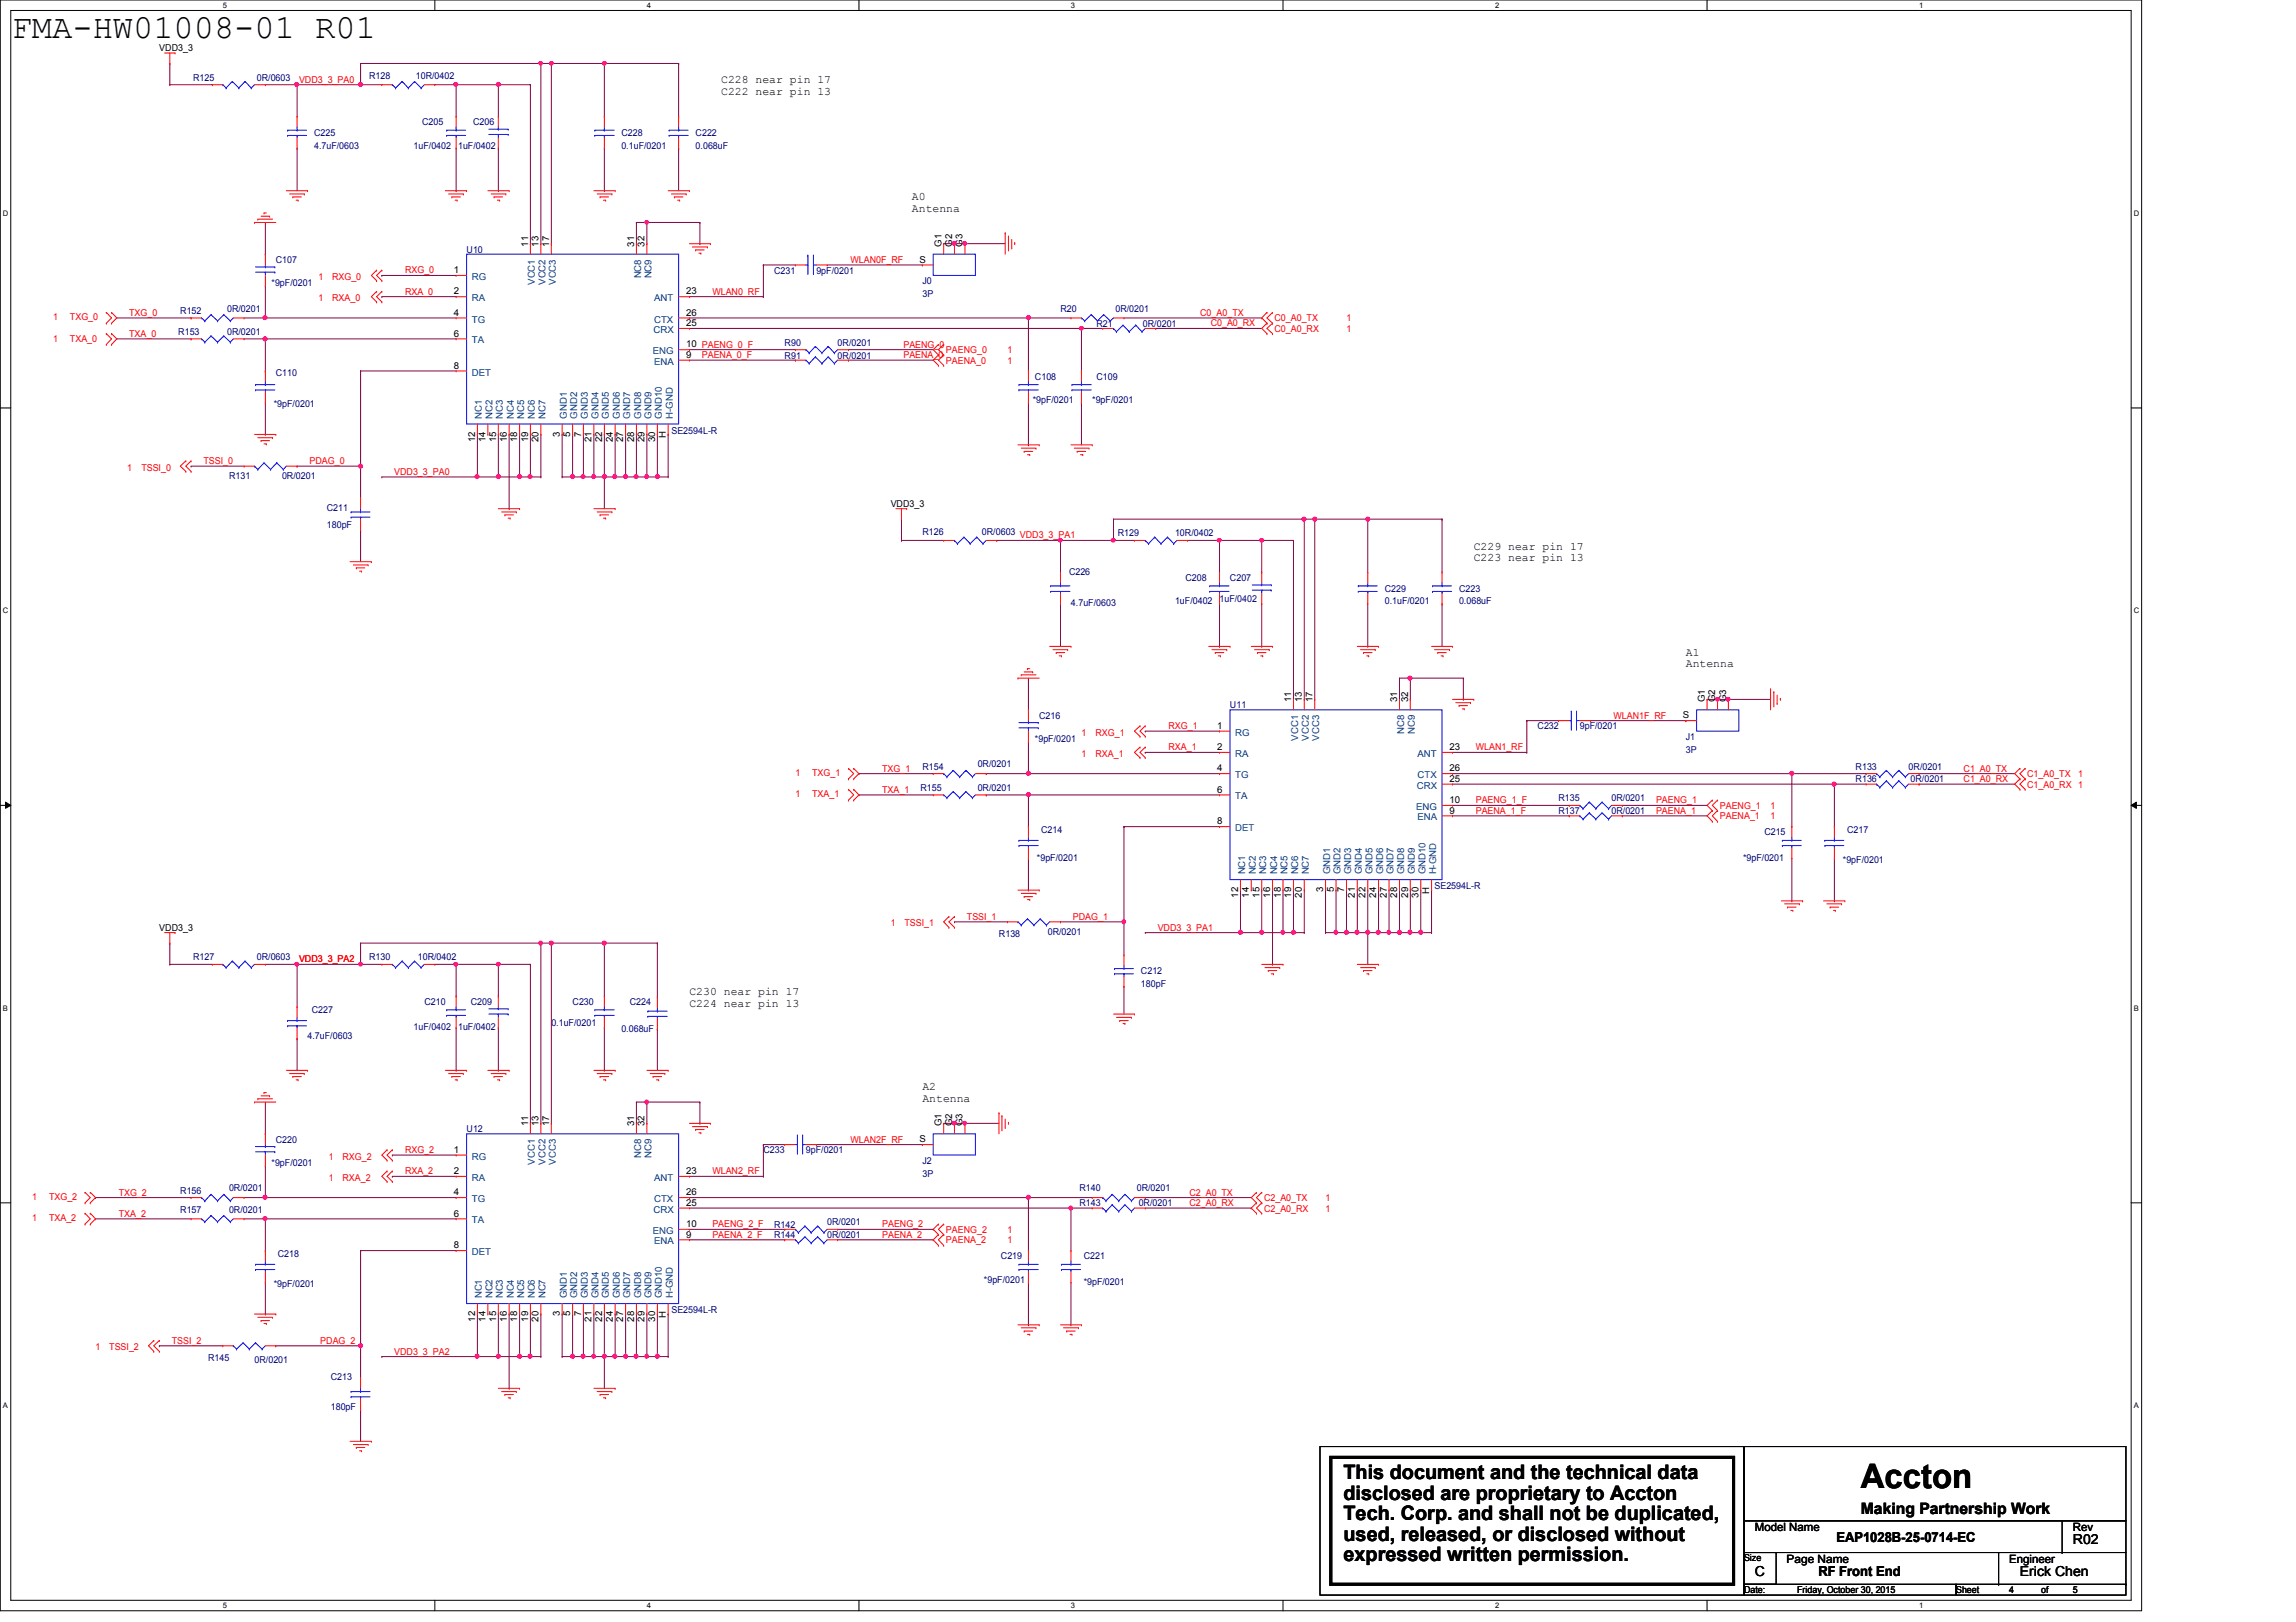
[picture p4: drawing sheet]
<svg xmlns="http://www.w3.org/2000/svg" width="297mm" height="210mm" viewBox="0 0 297 210" stroke-linecap="round" stroke-linejoin="round" font-family="sans-serif">
<defs><g id="words">
<g font-size="4.4">
<text x="1.5" y="5">FMA-HW01008-01 R01</text>
<text x="240.7" y="192.6">Accton</text>
</g>
<g font-size="2.6">
<text x="173.8" y="191.4">This document and the technical data</text>
<text x="173.8" y="194.1">disclosed are proprietary to Accton</text>
<text x="173.8" y="196.7">Tech. Corp. and shall not be duplicated,</text>
<text x="173.8" y="199.4">used, released, or disclosed without</text>
<text x="173.8" y="202.1">expressed written permission.</text>
</g>
<text font-size="2" x="240.7" y="196">Making Partnership Work</text>
<g font-size="1.8">
<text x="227" y="203.9">C</text>
<text x="235.2" y="204">RF Front End</text>
<text x="237.6" y="199.6">EAP1028B-25-0714-EC</text>
<text x="261.3" y="203.9">Erick Chen</text>
<text x="268.2" y="199.8">R02</text>
</g>
<g font-size="1.5">
<text x="93.3" y="10.8">C228 near pin 17</text>
<text x="93.3" y="12.3">C222 near pin 13</text>
<text x="118" y="25.9">A0</text>
<text x="118" y="27.4">Antenna</text>
<text x="190.7" y="71.2">C229 near pin 17</text>
<text x="190.7" y="72.6">C223 near pin 13</text>
<text x="218.1" y="84.9">A1</text>
<text x="218.1" y="86.4">Antenna</text>
<text x="89.2" y="128.8">C230 near pin 17</text>
<text x="89.2" y="130.3">C224 near pin 13</text>
<text x="119.3" y="141.1">A2</text>
<text x="119.3" y="142.6">Antenna</text>
<text x="227" y="198.2">Model Name</text>
<text x="231.1" y="202.3">Page Name</text>
<text x="259.9" y="202.3">Engineer</text>
<text x="268.2" y="198.2">Rev</text>
</g>
<g font-size="1.2">
<text x="20.6" y="6.6">VDD3_3</text>
<text x="58.7" y="35.3">1</text>
<text x="68.3" y="31.9" transform="rotate(-90 68.3 31.9)">11</text>
<text x="69.7" y="31.9" transform="rotate(-90 69.7 31.9)">13</text>
<text x="71" y="31.9" transform="rotate(-90 71 31.9)">17</text>
<text x="82" y="31.9" transform="rotate(-90 82 31.9)">31</text>
<text x="83.4" y="31.9" transform="rotate(-90 83.4 31.9)">32</text>
<text x="119" y="34">S</text>
<text x="121.8" y="31.9" transform="rotate(-90 121.8 31.9)">G1</text>
<text x="123.2" y="31.9" transform="rotate(-90 123.2 31.9)">G2</text>
<text x="124.5" y="31.9" transform="rotate(-90 124.5 31.9)">G3</text>
<text x="58.7" y="38.1">2</text>
<text x="58.7" y="40.9">4</text>
<text x="88.8" y="40.9">26</text>
<text x="88.8" y="38.1">23</text>
<text x="58.7" y="43.6">6</text>
<text x="58.7" y="47.7">8</text>
<text x="88.8" y="45">10 PAENG_0_F</text>
<text x="88.8" y="46.3">9</text>
<text x="88.8" y="42.2">25</text>
<text x="61.5" y="57.2" transform="rotate(-90 61.5 57.2)">12</text>
<text x="62.8" y="57.2" transform="rotate(-90 62.8 57.2)">14</text>
<text x="64.2" y="57.2" transform="rotate(-90 64.2 57.2)">15</text>
<text x="65.6" y="57.2" transform="rotate(-90 65.6 57.2)">16</text>
<text x="66.9" y="57.2" transform="rotate(-90 66.9 57.2)">18</text>
<text x="68.3" y="57.2" transform="rotate(-90 68.3 57.2)">19</text>
<text x="69.7" y="57.2" transform="rotate(-90 69.7 57.2)">20</text>
<text x="72.4" y="56.5" transform="rotate(-90 72.4 56.5)">3</text>
<text x="73.8" y="56.5" transform="rotate(-90 73.8 56.5)">5</text>
<text x="75.2" y="56.5" transform="rotate(-90 75.2 56.5)">7</text>
<text x="76.5" y="57.2" transform="rotate(-90 76.5 57.2)">21</text>
<text x="77.9" y="57.2" transform="rotate(-90 77.9 57.2)">22</text>
<text x="79.3" y="57.2" transform="rotate(-90 79.3 57.2)">24</text>
<text x="80.6" y="57.2" transform="rotate(-90 80.6 57.2)">27</text>
<text x="82" y="57.2" transform="rotate(-90 82 57.2)">28</text>
<text x="83.4" y="57.2" transform="rotate(-90 83.4 57.2)">29</text>
<text x="84.7" y="57.2" transform="rotate(-90 84.7 57.2)">30</text>
<text x="86.1" y="56.7" transform="rotate(-90 86.1 56.7)">H</text>
<text x="115.2" y="65.6">VDD3_3</text>
<text x="157.5" y="94.3">1</text>
<text x="167" y="90.9" transform="rotate(-90 167 90.9)">11</text>
<text x="168.4" y="90.9" transform="rotate(-90 168.4 90.9)">13</text>
<text x="169.8" y="90.9" transform="rotate(-90 169.8 90.9)">17</text>
<text x="180.8" y="90.9" transform="rotate(-90 180.8 90.9)">31</text>
<text x="182.2" y="90.9" transform="rotate(-90 182.2 90.9)">32</text>
<text x="217.7" y="93">S</text>
<text x="220.6" y="90.9" transform="rotate(-90 220.6 90.9)">G1</text>
<text x="221.9" y="90.9" transform="rotate(-90 221.9 90.9)">G2</text>
<text x="223.3" y="90.9" transform="rotate(-90 223.3 90.9)">G3</text>
<text x="157.5" y="97.1">2</text>
<text x="157.5" y="99.8">4</text>
<text x="187.5" y="101.2">25</text>
<text x="187.5" y="99.8">26</text>
<text x="187.5" y="97.1">23</text>
<text x="157.5" y="102.6">6</text>
<text x="157.5" y="106.7">8</text>
<text x="187.5" y="103.9">10</text>
<text x="187.5" y="105.3">9</text>
<text x="160.2" y="116.2" transform="rotate(-90 160.2 116.2)">12</text>
<text x="161.6" y="116.2" transform="rotate(-90 161.6 116.2)">14</text>
<text x="162.9" y="116.2" transform="rotate(-90 162.9 116.2)">15</text>
<text x="164.3" y="116.2" transform="rotate(-90 164.3 116.2)">16</text>
<text x="165.7" y="116.2" transform="rotate(-90 165.7 116.2)">18</text>
<text x="167" y="116.2" transform="rotate(-90 167 116.2)">19</text>
<text x="168.4" y="116.2" transform="rotate(-90 168.4 116.2)">20</text>
<text x="171.2" y="115.5" transform="rotate(-90 171.2 115.5)">3</text>
<text x="172.5" y="115.5" transform="rotate(-90 172.5 115.5)">5</text>
<text x="173.9" y="115.5" transform="rotate(-90 173.9 115.5)">7</text>
<text x="175.3" y="116.2" transform="rotate(-90 175.3 116.2)">21</text>
<text x="176.7" y="116.2" transform="rotate(-90 176.7 116.2)">22</text>
<text x="178.1" y="116.2" transform="rotate(-90 178.1 116.2)">24</text>
<text x="179.4" y="116.2" transform="rotate(-90 179.4 116.2)">27</text>
<text x="180.8" y="116.2" transform="rotate(-90 180.8 116.2)">28</text>
<text x="182.2" y="116.2" transform="rotate(-90 182.2 116.2)">29</text>
<text x="183.5" y="116.2" transform="rotate(-90 183.5 116.2)">30</text>
<text x="184.9" y="115.7" transform="rotate(-90 184.9 115.7)">H</text>
<text x="20.6" y="120.4">VDD3_3</text>
<text x="58.7" y="149.2">1</text>
<text x="68.3" y="145.8" transform="rotate(-90 68.3 145.8)">11</text>
<text x="69.7" y="145.8" transform="rotate(-90 69.7 145.8)">13</text>
<text x="71" y="145.8" transform="rotate(-90 71 145.8)">17</text>
<text x="82" y="145.8" transform="rotate(-90 82 145.8)">31</text>
<text x="83.4" y="145.8" transform="rotate(-90 83.4 145.8)">32</text>
<text x="119" y="147.8">S</text>
<text x="121.8" y="145.8" transform="rotate(-90 121.8 145.8)">G1</text>
<text x="123.2" y="145.8" transform="rotate(-90 123.2 145.8)">G2</text>
<text x="124.5" y="145.8" transform="rotate(-90 124.5 145.8)">G3</text>
<text x="58.7" y="151.9">2</text>
<text x="58.7" y="154.7">4</text>
<text x="88.8" y="154.7">26</text>
<text x="88.8" y="151.9">23</text>
<text x="58.7" y="157.4">6</text>
<text x="58.7" y="161.5">8</text>
<text x="88.8" y="158.8">10</text>
<text x="88.8" y="160.1">9</text>
<text x="88.8" y="156">25</text>
<text x="61.5" y="171" transform="rotate(-90 61.5 171)">12</text>
<text x="62.8" y="171" transform="rotate(-90 62.8 171)">14</text>
<text x="64.2" y="171" transform="rotate(-90 64.2 171)">15</text>
<text x="65.6" y="171" transform="rotate(-90 65.6 171)">16</text>
<text x="66.9" y="171" transform="rotate(-90 66.9 171)">18</text>
<text x="68.3" y="171" transform="rotate(-90 68.3 171)">19</text>
<text x="69.7" y="171" transform="rotate(-90 69.7 171)">20</text>
<text x="72.4" y="170.3" transform="rotate(-90 72.4 170.3)">3</text>
<text x="73.8" y="170.3" transform="rotate(-90 73.8 170.3)">5</text>
<text x="75.2" y="170.3" transform="rotate(-90 75.2 170.3)">7</text>
<text x="76.5" y="171" transform="rotate(-90 76.5 171)">21</text>
<text x="77.9" y="171" transform="rotate(-90 77.9 171)">22</text>
<text x="79.3" y="171" transform="rotate(-90 79.3 171)">24</text>
<text x="80.6" y="171" transform="rotate(-90 80.6 171)">27</text>
<text x="82" y="171" transform="rotate(-90 82 171)">28</text>
<text x="83.4" y="171" transform="rotate(-90 83.4 171)">29</text>
<text x="84.7" y="171" transform="rotate(-90 84.7 171)">30</text>
<text x="86.1" y="170.6" transform="rotate(-90 86.1 170.6)">H</text>
<text x="225.6" y="202.1">Size</text>
<text x="225.6" y="206.2">Date:</text>
<text x="232.5" y="206.2">Friday, October 30, 2015</text>
<text x="253.1" y="206.2">Sheet</text>
<text x="259.9" y="206.2">4</text>
<text x="264.1" y="206.2">of</text>
<text x="268.2" y="206.2">5</text>
</g>
<g font-size="1.2" fill="#000080">
<text x="25" y="10.5">R125</text>
<text x="33.2" y="10.5">0R/0603</text>
<text x="47.7" y="10.2">R128</text>
<text x="53.8" y="10.2">10R/0402</text>
<text x="40.6" y="17.6">C225</text>
<text x="54.6" y="16.2">C205</text>
<text x="61.2" y="16.2">C206</text>
<text x="80.4" y="17.6">C228</text>
<text x="90" y="17.6">C222</text>
<text x="40.6" y="19.2">4.7uF/0603</text>
<text x="53.5" y="19.2">1uF/0402</text>
<text x="59.3" y="19.2">1uF/0402</text>
<text x="80.4" y="19.2">0.1uF/0201</text>
<text x="90" y="19.2">0.068uF</text>
<text x="35.7" y="34">C107</text>
<text x="60.4" y="32.7">U10</text>
<text x="100.2" y="35.4">C231</text>
<text x="105.6" y="35.4">9pF/0201</text>
<text x="23.3" y="40.6">R152</text>
<text x="29.4" y="40.3">0R/0201</text>
<text x="35.1" y="37">*9pF/0201</text>
<text x="119.3" y="36.8">J0</text>
<text x="119.3" y="38.4">3P</text>
<text x="137.2" y="40.3">R20</text>
<text x="144.3" y="40.3">0R/0201</text>
<text x="23.1" y="43.4">R153</text>
<text x="29.4" y="43.4">0R/0201</text>
<text x="101.5" y="46.4">R91</text>
<text x="101.5" y="44.7">R90</text>
<text x="108.4" y="46.4">0R/0201</text>
<text x="108.4" y="44.7">0R/0201</text>
<text x="141.9" y="42.3">R21</text>
<text x="147.9" y="42.3">0R/0201</text>
<text x="35.4" y="52.7">*9pF/0201</text>
<text x="35.7" y="48.6">C110</text>
<text x="133.6" y="52.2">*9pF/0201</text>
<text x="133.9" y="49.1">C108</text>
<text x="141.3" y="52.2">*9pF/0201</text>
<text x="141.9" y="49.1">C109</text>
<text x="86.9" y="56.1">SE2594L-R</text>
<text x="29.6" y="62">R131</text>
<text x="36.5" y="62">0R/0201</text>
<text x="42.3" y="66.1">C211</text>
<text x="42.3" y="68.3">180pF</text>
<text x="119.3" y="69.2">R126</text>
<text x="127" y="69.2">0R/0603</text>
<text x="144.6" y="69.4">R129</text>
<text x="152" y="69.4">10R/0402</text>
<text x="138.3" y="74.4">C226</text>
<text x="153.4" y="75.2">C208</text>
<text x="157.8" y="77.9">1uF/0402</text>
<text x="159.1" y="75.2">C207</text>
<text x="179.2" y="76.6">C229</text>
<text x="188.8" y="76.6">C223</text>
<text x="138.6" y="78.5">4.7uF/0603</text>
<text x="152" y="78.2">1uF/0402</text>
<text x="179.2" y="78.2">0.1uF/0201</text>
<text x="188.8" y="78.2">0.068uF</text>
<text x="134.4" y="93">C216</text>
<text x="159.1" y="91.7">U11</text>
<text x="198.9" y="94.4">C232</text>
<text x="204.4" y="94.4">9pF/0201</text>
<text x="218.1" y="95.8">J1</text>
<text x="119.3" y="99.6">R154</text>
<text x="126.5" y="99.3">0R/0201</text>
<text x="133.9" y="96.1">*9pF/0201</text>
<text x="218.1" y="97.4">3P</text>
<text x="240.1" y="99.6">R133</text>
<text x="240.1" y="101.3">R136</text>
<text x="246.9" y="99.6">0R/0201</text>
<text x="247.2" y="101.3">0R/0201</text>
<text x="119.1" y="102.4">R155</text>
<text x="126.5" y="102.4">0R/0201</text>
<text x="134.7" y="107.8">C214</text>
<text x="201.6" y="103.7">R135</text>
<text x="201.6" y="105.4">R137</text>
<text x="208.5" y="103.7">0R/0201</text>
<text x="208.5" y="105.4">0R/0201</text>
<text x="239" y="107.8">C217</text>
<text x="134.2" y="111.4">*9pF/0201</text>
<text x="225.5" y="111.4">*9pF/0201</text>
<text x="228.3" y="108.1">C215</text>
<text x="238.4" y="111.7">*9pF/0201</text>
<text x="185.6" y="115.1">SE2594L-R</text>
<text x="25" y="124.3">R127</text>
<text x="33.2" y="124.3">0R/0603</text>
<text x="47.7" y="124.3">R130</text>
<text x="54.1" y="124.3">10R/0402</text>
<text x="129.2" y="121.3">R138</text>
<text x="135.5" y="121">0R/0201</text>
<text x="40.3" y="131.1">C227</text>
<text x="54.9" y="130">C210</text>
<text x="60.9" y="130">C209</text>
<text x="74.1" y="130">C230</text>
<text x="81.5" y="130">C224</text>
<text x="147.6" y="126.1">C212</text>
<text x="147.6" y="127.7">180pF</text>
<text x="39.8" y="134.5">4.7uF/0603</text>
<text x="53.5" y="133.3">1uF/0402</text>
<text x="59.3" y="133.3">1uF/0402</text>
<text x="71.3" y="132.8">0.1uF/0201</text>
<text x="80.4" y="133.6">0.068uF</text>
<text x="35.7" y="147.9">C220</text>
<text x="60.4" y="146.5">U12</text>
<text x="98.8" y="149.3">C233</text>
<text x="104.3" y="149.3">9pF/0201</text>
<text x="23.3" y="154.5">R156</text>
<text x="29.6" y="154.2">0R/0201</text>
<text x="35.1" y="150.9">*9pF/0201</text>
<text x="119.3" y="150.6">J2</text>
<text x="119.3" y="152.3">3P</text>
<text x="139.7" y="154.2">R140</text>
<text x="147.1" y="154.2">0R/0201</text>
<text x="23.3" y="156.9">R157</text>
<text x="29.6" y="156.9">0R/0201</text>
<text x="100.2" y="160.2">R144</text>
<text x="100.2" y="158.9">R142</text>
<text x="107" y="160.2">0R/0201</text>
<text x="107" y="158.6">0R/0201</text>
<text x="139.7" y="156.1">R143</text>
<text x="147.3" y="156.1">0R/0201</text>
<text x="35.4" y="166.5">*9pF/0201</text>
<text x="35.9" y="162.7">C218</text>
<text x="127.3" y="166">*9pF/0201</text>
<text x="129.5" y="163">C219</text>
<text x="140.2" y="163">C221</text>
<text x="140.2" y="166.3">*9pF/0201</text>
<text x="86.9" y="170">SE2594L-R</text>
<text x="26.9" y="176.1">R145</text>
<text x="32.9" y="176.4">0R/0201</text>
<text x="42.8" y="178.6">C213</text>
<text x="42.8" y="182.5">180pF</text>
</g>
<g font-size="1.2" fill="#f00">
<text x="38.7" y="10.7">VDD3_3_PA0</text>
<text x="52.4" y="35.4">RXG_0</text>
<text x="110" y="34">WLAN0F_RF</text>
<text x="6.9" y="41.4">1</text>
<text x="9.1" y="41.4">TXG_0</text>
<text x="16.7" y="40.9">TXG_0</text>
<text x="41.2" y="36.2">1</text>
<text x="41.2" y="39">1</text>
<text x="43" y="36.2">RXG_0</text>
<text x="43" y="39">RXA_0</text>
<text x="52.4" y="38.1">RXA_0</text>
<text x="92.2" y="38.1">WLAN0_RF</text>
<text x="155.3" y="40.9">C0_A0_TX</text>
<text x="164.9" y="41.6">C0_A0_TX</text>
<text x="174.2" y="41.6">1</text>
<text x="6.9" y="44.2">1</text>
<text x="9.1" y="44.2">TXA_0</text>
<text x="16.7" y="43.6">TXA_0</text>
<text x="90.8" y="46.4">PAENA_0_F</text>
<text x="116.9" y="45">PAENG_0</text>
<text x="116.9" y="46.4">PAENA_0</text>
<text x="122.4" y="45.7">PAENG_0</text>
<text x="122.4" y="47.1">PAENA_0</text>
<text x="130.3" y="47.1">1</text>
<text x="130.3" y="45.7">1</text>
<text x="156.6" y="42.2">C0_A0_RX</text>
<text x="164.9" y="43">C0_A0_RX</text>
<text x="174.2" y="43">1</text>
<text x="16.5" y="60.9">1</text>
<text x="18.3" y="60.9">TSSI_0</text>
<text x="26.3" y="60.1">TSSI_0</text>
<text x="40" y="60.1">PDAG_0</text>
<text x="51" y="61.5">VDD3_3_PA0</text>
<text x="131.9" y="69.7">VDD3_3_PA1</text>
<text x="139.9" y="95.2">1</text>
<text x="141.7" y="95.2">RXG_1</text>
<text x="151.2" y="94.4">RXG_1</text>
<text x="208.7" y="93">WLAN1F_RF</text>
<text x="102.9" y="100.4">1</text>
<text x="105.1" y="100.4">TXG_1</text>
<text x="114.1" y="99.9">TXG_1</text>
<text x="139.9" y="98">1</text>
<text x="141.7" y="98">RXA_1</text>
<text x="151.2" y="97.1">RXA_1</text>
<text x="190.9" y="97.1">WLAN1_RF</text>
<text x="254" y="99.9">C1_A0_TX</text>
<text x="254" y="101.2">C1_A0_RX</text>
<text x="262.3" y="100.6">C1_A0_TX</text>
<text x="262.3" y="101.9">C1_A0_RX 1</text>
<text x="268.9" y="100.6">1</text>
<text x="102.9" y="103.2">1</text>
<text x="105.1" y="103.2">TXA_1</text>
<text x="114.1" y="102.6">TXA_1</text>
<text x="190.9" y="104">PAENG_1_F</text>
<text x="190.9" y="105.3">PAENA_1_F</text>
<text x="214.2" y="104">PAENG_1</text>
<text x="214.2" y="105.3">PAENA_1</text>
<text x="222.5" y="104.7">PAENG_1</text>
<text x="222.5" y="106">PAENA_1</text>
<text x="229.1" y="106">1</text>
<text x="229.1" y="104.7">1</text>
<text x="115.2" y="119.9">1</text>
<text x="117" y="119.9">TSSI_1</text>
<text x="125.1" y="119">TSSI_1</text>
<text x="138.8" y="119">PDAG_1</text>
<text x="38.7" y="124.5">VDD3_3_PA2</text>
<text x="149.8" y="120.4">VDD3_3_PA1</text>
<text x="52.4" y="149.2">RXG_2</text>
<text x="110" y="147.9">WLAN2F_RF</text>
<text x="4.1" y="155.3">1</text>
<text x="6.3" y="155.3">TXG_2</text>
<text x="15.4" y="154.7">TXG_2</text>
<text x="42.5" y="150.1">1</text>
<text x="42.5" y="152.8">1</text>
<text x="44.3" y="150.1">RXG_2</text>
<text x="44.3" y="152.8">RXA_2</text>
<text x="52.4" y="152">RXA_2</text>
<text x="92.2" y="152">WLAN2_RF</text>
<text x="153.9" y="154.7">C2_A0_TX</text>
<text x="163.5" y="155.4">C2_A0_TX</text>
<text x="171.5" y="155.4">1</text>
<text x="4.1" y="158">1</text>
<text x="6.3" y="158">TXA_2</text>
<text x="15.4" y="157.5">TXA_2</text>
<text x="92.2" y="158.8">PAENG_2_F</text>
<text x="92.2" y="160.2">PAENA_2_F</text>
<text x="114.1" y="158.8">PAENG_2</text>
<text x="114.1" y="160.2">PAENA_2</text>
<text x="122.4" y="159.6">PAENG_2</text>
<text x="122.4" y="160.9">PAENA_2</text>
<text x="130.3" y="160.9">1</text>
<text x="130.3" y="159.6">1</text>
<text x="153.9" y="156.1">C2_A0_RX</text>
<text x="163.5" y="156.8">C2_A0_RX</text>
<text x="171.5" y="156.8">1</text>
<text x="22.2" y="173.9">TSSI_2</text>
<text x="41.4" y="173.9">PDAG_2</text>
<text x="12.4" y="174.8">1</text>
<text x="14.1" y="174.8">TSSI_2</text>
<text x="51" y="175.3">VDD3_3_PA2</text>
</g>
<g font-size="1.2" fill="#004080">
<text x="61" y="36.2">RG</text>
<text x="61" y="39">RA</text>
<text x="61" y="41.7">TG</text>
<text x="69.2" y="36.9" transform="rotate(-90 69.2 36.9)">VCC1</text>
<text x="70.6" y="36.9" transform="rotate(-90 70.6 36.9)">VCC2</text>
<text x="71.9" y="36.9" transform="rotate(-90 71.9 36.9)">VCC3</text>
<text x="82.9" y="36" transform="rotate(-90 82.9 36)">NC8</text>
<text x="84.3" y="36" transform="rotate(-90 84.3 36)">NC9</text>
<text x="84.6" y="41.7">CTX</text>
<text x="84.6" y="39">ANT</text>
<text x="61" y="44.4">TA</text>
<text x="84.5" y="45.8">ENG</text>
<text x="84.5" y="43.1">CRX</text>
<text x="84.6" y="47.2">ENA</text>
<text x="61" y="48.6">DET</text>
<text x="62.4" y="54.2" transform="rotate(-90 62.4 54.2)">NC1</text>
<text x="63.7" y="54.2" transform="rotate(-90 63.7 54.2)">NC2</text>
<text x="65.1" y="54.2" transform="rotate(-90 65.1 54.2)">NC3</text>
<text x="66.5" y="54.2" transform="rotate(-90 66.5 54.2)">NC4</text>
<text x="67.8" y="54.2" transform="rotate(-90 67.8 54.2)">NC5</text>
<text x="69.2" y="54.2" transform="rotate(-90 69.2 54.2)">NC6</text>
<text x="70.6" y="54.2" transform="rotate(-90 70.6 54.2)">NC7</text>
<text x="73.3" y="54.2" transform="rotate(-90 73.3 54.2)">GND1</text>
<text x="74.7" y="54.2" transform="rotate(-90 74.7 54.2)">GND2</text>
<text x="76.1" y="54.2" transform="rotate(-90 76.1 54.2)">GND3</text>
<text x="77.4" y="54.2" transform="rotate(-90 77.4 54.2)">GND4</text>
<text x="78.8" y="54.2" transform="rotate(-90 78.8 54.2)">GND5</text>
<text x="80.2" y="54.2" transform="rotate(-90 80.2 54.2)">GND6</text>
<text x="81.5" y="54.2" transform="rotate(-90 81.5 54.2)">GND7</text>
<text x="82.9" y="54.2" transform="rotate(-90 82.9 54.2)">GND8</text>
<text x="84.3" y="54.2" transform="rotate(-90 84.3 54.2)">GND9</text>
<text x="85.6" y="54.2" transform="rotate(-90 85.6 54.2)">GND10</text>
<text x="87" y="54.2" transform="rotate(-90 87 54.2)">H-GND</text>
<text x="159.8" y="95.2">RG</text>
<text x="167.9" y="95.8" transform="rotate(-90 167.9 95.8)">VCC1</text>
<text x="169.3" y="95.8" transform="rotate(-90 169.3 95.8)">VCC2</text>
<text x="170.7" y="95.8" transform="rotate(-90 170.7 95.8)">VCC3</text>
<text x="181.6" y="95" transform="rotate(-90 181.6 95)">NC8</text>
<text x="183" y="95" transform="rotate(-90 183 95)">NC9</text>
<text x="159.8" y="98">RA</text>
<text x="159.8" y="100.7">TG</text>
<text x="183.4" y="100.7">CTX</text>
<text x="183.4" y="98">ANT</text>
<text x="159.8" y="103.5">TA</text>
<text x="159.8" y="107.6">DET</text>
<text x="183.2" y="104.8">ENG</text>
<text x="183.3" y="102.1">CRX</text>
<text x="183.4" y="106.2">ENA</text>
<text x="161.1" y="113.2" transform="rotate(-90 161.1 113.2)">NC1</text>
<text x="162.5" y="113.2" transform="rotate(-90 162.5 113.2)">NC2</text>
<text x="163.8" y="113.2" transform="rotate(-90 163.8 113.2)">NC3</text>
<text x="165.2" y="113.2" transform="rotate(-90 165.2 113.2)">NC4</text>
<text x="166.6" y="113.2" transform="rotate(-90 166.6 113.2)">NC5</text>
<text x="167.9" y="113.2" transform="rotate(-90 167.9 113.2)">NC6</text>
<text x="169.3" y="113.2" transform="rotate(-90 169.3 113.2)">NC7</text>
<text x="172.1" y="113.2" transform="rotate(-90 172.1 113.2)">GND1</text>
<text x="173.4" y="113.2" transform="rotate(-90 173.4 113.2)">GND2</text>
<text x="174.8" y="113.2" transform="rotate(-90 174.8 113.2)">GND3</text>
<text x="176.2" y="113.2" transform="rotate(-90 176.2 113.2)">GND4</text>
<text x="177.5" y="113.2" transform="rotate(-90 177.5 113.2)">GND5</text>
<text x="178.9" y="113.2" transform="rotate(-90 178.9 113.2)">GND6</text>
<text x="180.3" y="113.2" transform="rotate(-90 180.3 113.2)">GND7</text>
<text x="181.6" y="113.2" transform="rotate(-90 181.6 113.2)">GND8</text>
<text x="183" y="113.2" transform="rotate(-90 183 113.2)">GND9</text>
<text x="184.4" y="113.2" transform="rotate(-90 184.4 113.2)">GND10</text>
<text x="185.8" y="113.2" transform="rotate(-90 185.8 113.2)">H-GND</text>
<text x="82.9" y="149.9" transform="rotate(-90 82.9 149.9)">NC8</text>
<text x="84.3" y="149.9" transform="rotate(-90 84.3 149.9)">NC9</text>
<text x="61" y="150.1">RG</text>
<text x="61" y="152.8">RA</text>
<text x="61" y="155.6">TG</text>
<text x="69.2" y="150.7" transform="rotate(-90 69.2 150.7)">VCC1</text>
<text x="70.6" y="150.7" transform="rotate(-90 70.6 150.7)">VCC2</text>
<text x="71.9" y="150.7" transform="rotate(-90 71.9 150.7)">VCC3</text>
<text x="84.6" y="155.6">CTX</text>
<text x="84.6" y="152.8">ANT</text>
<text x="61" y="158.3">TA</text>
<text x="84.5" y="159.7">ENG</text>
<text x="84.5" y="156.9">CRX</text>
<text x="84.6" y="161">ENA</text>
<text x="61" y="162.4">DET</text>
<text x="62.4" y="168" transform="rotate(-90 62.4 168)">NC1</text>
<text x="63.7" y="168" transform="rotate(-90 63.7 168)">NC2</text>
<text x="65.1" y="168" transform="rotate(-90 65.1 168)">NC3</text>
<text x="66.5" y="168" transform="rotate(-90 66.5 168)">NC4</text>
<text x="67.8" y="168" transform="rotate(-90 67.8 168)">NC5</text>
<text x="69.2" y="168" transform="rotate(-90 69.2 168)">NC6</text>
<text x="70.6" y="168" transform="rotate(-90 70.6 168)">NC7</text>
<text x="73.3" y="168" transform="rotate(-90 73.3 168)">GND1</text>
<text x="74.7" y="168" transform="rotate(-90 74.7 168)">GND2</text>
<text x="76.1" y="168" transform="rotate(-90 76.1 168)">GND3</text>
<text x="77.4" y="168" transform="rotate(-90 77.4 168)">GND4</text>
<text x="78.8" y="168" transform="rotate(-90 78.8 168)">GND5</text>
<text x="80.2" y="168" transform="rotate(-90 80.2 168)">GND6</text>
<text x="81.5" y="168" transform="rotate(-90 81.5 168)">GND7</text>
<text x="82.9" y="168" transform="rotate(-90 82.9 168)">GND8</text>
<text x="84.3" y="168" transform="rotate(-90 84.3 168)">GND9</text>
<text x="85.6" y="168" transform="rotate(-90 85.6 168)">GND10</text>
<text x="87" y="168" transform="rotate(-90 87 168)">H-GND</text>
</g>
<g font-size="1">
<text x="28.8" y="1">5</text>
<text x="83.7" y="1">4</text>
<text x="138.6" y="1">3</text>
<text x="193.4" y="1">2</text>
<text x="248.3" y="1">1</text>
<text x=".4" y="27.9">D</text>
<text x="276.1" y="27.9">D</text>
<text x=".4" y="79.4">C</text>
<text x="276.1" y="79.4">C</text>
<text x=".4" y="130.8">B</text>
<text x="276.1" y="130.8">B</text>
<text x=".4" y="182.2">A</text>
<text x="276.1" y="182.2">A</text>
<text x="28.8" y="208.1">5</text>
<text x="83.7" y="208.1">4</text>
<text x="138.6" y="208.1">3</text>
<text x="193.4" y="208.1">2</text>
<text x="248.3" y="208.1">1</text>
</g>
</g></defs>
<path d="M0 0h277.1v208.4h-277.1zM1.4 1.4h274.3v205.7h-274.3z" fill="none" stroke="#000" stroke-width=".13"/>
<g fill="#fff">
<path d="M28.8 .1h.6v1.1h-.6z"/>
<path d="M28.8 207.2h.6v1.1h-.6z"/>
</g>
<path d="M56.3 0v1.4M56.3 207.1v1.3" fill="none" stroke="#000" stroke-width=".13"/>
<g fill="#fff">
<path d="M83.7 .1h.5v1.1h-.5z"/>
<path d="M83.7 207.2h.5v1.1h-.5z"/>
</g>
<path d="M111.1 0v1.4M111.1 207.1v1.3" fill="none" stroke="#000" stroke-width=".13"/>
<g fill="#fff">
<path d="M138.6 .1h.5v1.1h-.5z"/>
<path d="M138.6 207.2h.5v1.1h-.5z"/>
</g>
<path d="M166 0v1.4M166 207.1v1.3" fill="none" stroke="#000" stroke-width=".13"/>
<g fill="#fff">
<path d="M193.4 .1h.6v1.1h-.6z"/>
<path d="M193.4 207.2h.6v1.1h-.6z"/>
</g>
<path d="M220.8 0v1.4M220.8 207.1v1.3" fill="none" stroke="#000" stroke-width=".13"/>
<g fill="#fff">
<path d="M248.3 .1h.5v1.1h-.5z"/>
<path d="M248.3 207.2h.5v1.1h-.5z"/>
<path d="M.4 27.1h.7v1.1h-.7z"/>
<path d="M276.1 27.1h.7v1.1h-.7z"/>
<path d="M.4 78.5h.7v1.1h-.7z"/>
<path d="M276.1 78.5h.7v1.1h-.7z"/>
</g>
<path d="M0 52.8h1.4M275.7 52.8h1.4" fill="none" stroke="#000" stroke-width=".13"/>
<g fill="#fff">
<path d="M.4 129.9h.6v1.1h-.6z"/>
<path d="M276.1 129.9h.6v1.1h-.6z"/>
</g>
<path d="M0 104.2h1.4M.7 103.8l.7 .4-.7 .4zM275.7 104.2l.7-.4v.8zM275.7 104.2h1.4" fill="none" stroke="#000" stroke-width=".13"/>
<path d="M.7 103.8l.7 .4-.7 .4zM275.7 104.2l.7-.4v.8z" fill="#000"/>
<g fill="#fff">
<path d="M.4 181.4h.6v1.1h-.6z"/>
<path d="M276.1 181.4h.6v1.1h-.6z"/>
</g>
<path d="M0 155.7h1.4M275.7 155.7h1.4" fill="none" stroke="#000" stroke-width=".13"/>
<g fill="none" stroke="#800040" stroke-width=".13">
<path d="M49.4 35.6h.1M49.4 38.4h.1M49.4 35.6h9.6M49.4 38.4h9.6M34.3 41.1h.1M34.3 41.1h24.7M148.2 94.6h.1M148.2 97.4h.1M148.2 94.6h9.6M148.2 97.4h9.6M50.8 149.5h.1M50.8 152.2h.1"/>
<path d="M50.8 149.5h8.2M50.8 152.2h8.2"/>
</g>
<circle cx="34.3" cy="41.1" r=".26" fill="#f0f"/>
<circle cx="34.3" cy="41.1" r=".26" fill="none" stroke="#f0f" stroke-width=".13"/>
<path d="M34.3 43.9h.1M34.3 43.9h24.7" fill="none" stroke="#800040" stroke-width=".13"/>
<circle cx="34.3" cy="43.9" r=".26" fill="#f0f"/>
<circle cx="34.3" cy="43.9" r=".26" fill="none" stroke="#f0f" stroke-width=".13"/>
<g fill="none" stroke="#800040" stroke-width=".13">
<path d="M34.3 32.9h.1M34.3 28.8v4.1M34.3 37v4.1M15.1 41.1h9.6M15.1 43.9h9.6M24.7 41.1h.1M24.7 43.9h.1M34.3 41.1h.1M34.3 48h.1M34.3 56.2h.1M34.3 43.9v4.1M34.3 52.1v4.1"/>
<path d="M34.3 155h.1M34.3 155h24.7"/>
</g>
<circle cx="34.3" cy="154.9" r=".26" fill="#f0f"/>
<circle cx="34.3" cy="154.9" r=".26" fill="none" stroke="#f0f" stroke-width=".13"/>
<path d="M34.3 157.7h.1M34.3 157.7h24.7" fill="none" stroke="#800040" stroke-width=".13"/>
<circle cx="34.3" cy="157.7" r=".26" fill="#f0f"/>
<circle cx="34.3" cy="157.7" r=".26" fill="none" stroke="#f0f" stroke-width=".13"/>
<g fill="none" stroke="#800040" stroke-width=".13">
<path d="M133.1 102.9h.1M133.1 102.9h24.7M12.4 155h.1M12.4 157.7h.1M12.4 155h12.3M12.4 157.7h12.3M34.3 146.7h.1M34.3 155h.1M34.3 142.6v4.1M34.3 150.9v4.1M34.3 157.7v4.1M34.3 161.8h.1"/>
<path d="M34.3 170.1h.1M34.3 165.9v4.2"/>
</g>
<circle cx="133" cy="102.8" r=".26" fill="#f0f"/>
<circle cx="133" cy="102.8" r=".26" fill="none" stroke="#f0f" stroke-width=".13"/>
<g fill="none" stroke="#800040" stroke-width=".13">
<path d="M89.2 45.3h13.7M89.2 46.6h13.7M89.2 41.1h43.9M102.9 45.3h.1M102.9 46.6h.1M109.8 45.3h.1M109.8 46.6h.1M109.8 45.3h10.9M109.8 46.6h10.9M133.1 41.1h.1M133.1 91.9h.1M133.1 87.8v4.1"/>
<path d="M111.1 100.1h.1M111.1 102.9h.1M111.1 100.1h9.6M111.1 102.9h9.6M133.1 107h.1M133.1 115.2h.1M133.1 102.9v4.1M133.1 111.1v4.1M187.9 104.2h15.1M187.9 105.6h15.1M203 104.2h.1M203 105.6h.1"/>
<path d="M209.9 104.2h.1M209.9 105.6h.1M209.9 104.2h10.9M209.9 105.6h10.9M89.2 159.1h12.3M101.5 159.1h.1M108.4 159.1h12.3M120.7 159.1h.1M89.2 160.4h12.3M101.5 160.4h.1M108.4 160.4h12.3M120.7 160.4h.1"/>
</g>
<circle cx="133" cy="41.1" r=".26" fill="#f0f"/>
<circle cx="133" cy="41.1" r=".26" fill="none" stroke="#f0f" stroke-width=".13"/>
<path d="M89.2 42.5h50.7M139.9 42.5h.1" fill="none" stroke="#800040" stroke-width=".13"/>
<circle cx="139.9" cy="42.5" r=".25" fill="#f0f"/>
<circle cx="139.9" cy="42.5" r=".25" fill="none" stroke="#f0f" stroke-width=".13"/>
<g fill="none" stroke="#800040" stroke-width=".13">
<path d="M133.1 41.1h.1M133.1 57.6h.1M133.1 41.1v6.9M133.1 52.1v5.5M139.9 42.5h.1M139.9 52.1h.1M139.9 42.5v5.5M139.9 52.1v5.5M145.4 41.1h17.8M149.5 42.5h.1M149.5 42.5h13.7M163.2 41.1h.1"/>
<path d="M187.9 100.1h43.9M231.8 100.1h.1"/>
</g>
<circle cx="231.8" cy="100.1" r=".26" fill="#f0f"/>
<circle cx="231.8" cy="100.1" r=".26" fill="none" stroke="#f0f" stroke-width=".13"/>
<path d="M187.9 101.5h49.4M231.8 100.1h.1M231.8 100.1v6.9M231.8 100.1h9.6M237.3 101.5h.1M237.3 101.5v5.5M241.4 100.1h.1" fill="none" stroke="#800040" stroke-width=".13"/>
<circle cx="237.3" cy="101.5" r=".26" fill="#f0f"/>
<circle cx="237.3" cy="101.5" r=".26" fill="none" stroke="#f0f" stroke-width=".13"/>
<g fill="none" stroke="#800040" stroke-width=".13">
<path d="M46.6 48h.1M46.6 48h12.4M46.6 60.3h.1M46.6 60.3v4.1M231.8 116.6h.1M231.8 111.1v5.5M237.3 116.6h.1M237.3 111.1v5.5M248.3 100.1h.1M248.3 101.5h.1M248.3 100.1h12.3M248.3 101.5h12.3"/>
<path d="M89.2 155h43.9M89.2 156.3h49.4M133.1 155h.1M133.1 155v6.8M138.6 156.3h.1M138.6 156.3v5.5M148.2 155h.1M148.2 155h13.7M148.2 156.3h13.7M161.9 156.3h.1M133.1 171.4h.1M133.1 165.9v5.5"/>
<path d="M138.6 171.4h.1M138.6 165.9v5.5"/>
</g>
<circle cx="46.6" cy="60.3" r=".26" fill="#f0f"/>
<circle cx="46.6" cy="60.3" r=".26" fill="none" stroke="#f0f" stroke-width=".13"/>
<path d="M24.7 60.3h.1M24.7 60.3h6.9M38.4 60.3h.1M38.4 60.3h8.2M46.6 68.6h.1M46.6 68.6v4.1M46.6 174.2h.1M46.6 174.2v4.1" fill="none" stroke="#800040" stroke-width=".13"/>
<circle cx="46.6" cy="174.2" r=".26" fill="#f0f"/>
<circle cx="46.6" cy="174.2" r=".26" fill="none" stroke="#f0f" stroke-width=".13"/>
<g fill="none" stroke="#800040" stroke-width=".13">
<path d="M137.2 119.3h.1M137.2 119.3h8.2M145.4 119.3h.1M145.4 107h.1M145.4 119.3v4.3M145.4 107h12.4M20.6 174.2h.1M20.6 174.2h8.2M35.7 174.2h.1M35.7 174.2h10.9M46.6 161.8h.1M46.6 161.8h12.4"/>
<path d="M46.6 182.4h.1M46.6 182.4v4.1"/>
</g>
<path d="M145.2 119.1l.2-.1 .2 .2-.1 .3h-.1h-.2z" fill-rule="evenodd" fill="#f0f"/>
<path d="M145.2 119.1l.2-.1 .2 .2-.1 .3h-.1h-.2z" fill="none" stroke="#f0f" stroke-width=".13"/>
<g fill="none" stroke="#800040" stroke-width=".13">
<path d="M38.4 19.2h.1M38.4 19.2v5.5M59 19.2v5.5M64.5 19.2v5.5M78.2 19.2v5.5M87.8 19.2h.1M87.8 19.2v5.5M59 24.7h.1M64.5 24.7h.1M78.2 24.7h.1M82.3 28.8h.1M82.3 28.8v2.7"/>
<path d="M82.3 28.8h1.4M83.7 28.8h.1M123.5 119.3h.1M123.5 119.3h6.8"/>
</g>
<path d="M83.5 28.6h.3l.1 .1-.1 .2-.2 .1-.1-.1z" fill-rule="evenodd" fill="#f0f"/>
<path d="M83.5 28.6h.3l.1 .1-.1 .2-.2 .1-.1-.1z" fill="none" stroke="#f0f" stroke-width=".13"/>
<path d="M64.5 11h.1M64.5 11v4.1M68.6 11v20.5M68.6 31.5h.1M83.7 28.8h.1M83.7 28.8v2.7M83.7 28.8h6.8M90.5 31.5h.1M90.5 28.8h.1M90.5 28.8v2.7" fill="none" stroke="#800040" stroke-width=".13"/>
<circle cx="64.5" cy="10.9" r=".26" fill="#f0f"/>
<circle cx="64.5" cy="10.9" r=".26" fill="none" stroke="#f0f" stroke-width=".13"/>
<path d="M59 11h.1M59 11v4.1M64.5 11h4.1M68.6 11h.1" fill="none" stroke="#800040" stroke-width=".13"/>
<circle cx="59" cy="10.9" r=".26" fill="#f0f"/>
<circle cx="59" cy="10.9" r=".26" fill="none" stroke="#f0f" stroke-width=".13"/>
<path d="M46.6 8.2h.1M46.6 8.2v2.8M46.6 8.2h23.4M59 11h5.5M64.5 11h.1M70 8.2h.1" fill="none" stroke="#800040" stroke-width=".13"/>
<path d="M69.8 8h.3l.1 .2-.1 .1-.2 .1-.1-.1z" fill-rule="evenodd" fill="#f0f"/>
<path d="M69.8 8h.3l.1 .2-.1 .1-.2 .1-.1-.1z" fill="none" stroke="#f0f" stroke-width=".13"/>
<path d="M70 8.2h.1M70 8.2h1.3M70 8.2v23.3M71.3 8.2h.1M78.2 8.2h.1M78.2 8.2v6.9M78.2 8.2h9.6M87.8 8.2h.1M87.8 8.2v6.9" fill="none" stroke="#800040" stroke-width=".13"/>
<circle cx="71.3" cy="8.2" r=".25" fill="#f0f"/>
<circle cx="71.3" cy="8.2" r=".25" fill="none" stroke="#f0f" stroke-width=".13"/>
<path d="M71.3 8.2h.1M71.3 8.2v23.3M71.3 8.2h6.9M78.2 8.2h.1" fill="none" stroke="#800040" stroke-width=".13"/>
<circle cx="78.2" cy="8.2" r=".25" fill="#f0f"/>
<circle cx="78.2" cy="8.2" r=".25" fill="none" stroke="#f0f" stroke-width=".13"/>
<g fill="none" stroke="#800040" stroke-width=".13">
<path d="M22 8.2h.1M22 11h.1M22 8.2v2.8M22 11h5.5M38.4 11h.1M38.4 11v4.1M38.4 134.4h.1M38.4 134.4v4.1M59 138.5h.1M59 133v5.5M64.5 138.5h.1M64.5 133v5.5"/>
<path d="M78.2 138.5h.1M78.2 133v5.5M85 133.2h.1M85 133.2v5.3M82.3 142.6h.1M82.3 142.6v2.8M82.3 142.6h1.4M83.7 142.6h.1"/>
</g>
<path d="M83.5 142.4h.1l.3 .1-.1 .3-.2 .1-.1-.1z" fill-rule="evenodd" fill="#f0f"/>
<path d="M83.5 142.4h.1l.3 .1-.1 .3-.2 .1-.1-.1z" fill="none" stroke="#f0f" stroke-width=".13"/>
<path d="M64.5 124.8h.1M64.5 124.8v4.1M68.6 124.8v20.6M68.6 145.4h.1M83.7 142.6h.1M83.7 142.6v2.8M83.7 142.6h6.8M90.5 145.4h.1M90.5 142.6h.1M90.5 142.6v2.8" fill="none" stroke="#800040" stroke-width=".13"/>
<circle cx="64.5" cy="124.8" r=".25" fill="#f0f"/>
<circle cx="64.5" cy="124.8" r=".25" fill="none" stroke="#f0f" stroke-width=".13"/>
<path d="M59 124.8h.1M59 124.8h9.6M59 124.8v4.1M64.5 124.8h.1M68.6 124.8h.1" fill="none" stroke="#800040" stroke-width=".13"/>
<circle cx="59" cy="124.8" r=".25" fill="#f0f"/>
<circle cx="59" cy="124.8" r=".25" fill="none" stroke="#f0f" stroke-width=".13"/>
<path d="M46.6 122h.1M46.6 122v2.8M46.6 122h23.4M70 122h.1" fill="none" stroke="#800040" stroke-width=".13"/>
<path d="M69.8 121.9l.1-.1 .2 .1v.3l-.2 .1-.1-.1z" fill-rule="evenodd" fill="#f0f"/>
<path d="M69.8 121.9l.1-.1 .2 .1v.3l-.2 .1-.1-.1z" fill="none" stroke="#f0f" stroke-width=".13"/>
<path d="M70 122h.1M70 122h1.3M70 122v23.4M71.3 122h.1M78.2 122h.1M78.2 122v6.9M78.2 122h6.8M85 122h.1M85 122v7" fill="none" stroke="#800040" stroke-width=".13"/>
<circle cx="71.3" cy="122" r=".26" fill="#f0f"/>
<circle cx="71.3" cy="122" r=".26" fill="none" stroke="#f0f" stroke-width=".13"/>
<path d="M71.3 122h.1M71.3 122v23.4M71.3 122h6.9M78.2 122h.1" fill="none" stroke="#800040" stroke-width=".13"/>
<circle cx="78.2" cy="122" r=".26" fill="#f0f"/>
<circle cx="78.2" cy="122" r=".26" fill="none" stroke="#f0f" stroke-width=".13"/>
<g fill="none" stroke="#800040" stroke-width=".13">
<path d="M137.2 78.1h.1M137.2 78.1v5.6M157.8 78.1v5.6M163.2 78.1v5.6M176.9 78.1v5.6M186.6 78.1h.1M186.6 78.1v5.6M157.8 83.7h.1M163.2 83.7h.1M176.9 83.7h.1M181.1 87.8h.1M181.1 87.8v2.7"/>
<path d="M181.1 87.8h1.4M182.5 87.8h.1M22 122h.1M22 124.8h.1M22 122v2.8M22 124.8h5.5M38.4 124.8h.1M38.4 124.8v5.5"/>
</g>
<circle cx="182.4" cy="87.8" r=".26" fill="#f0f"/>
<circle cx="182.4" cy="87.8" r=".26" fill="none" stroke="#f0f" stroke-width=".13"/>
<path d="M163.2 69.9h.1M163.2 69.9v4.1M167.3 69.9v20.6M167.3 90.5h.1M182.5 87.8h.1M182.5 87.8v2.7M182.5 87.8h6.8M189.3 90.5h.1M189.3 87.8h.1M189.3 87.8v2.7" fill="none" stroke="#800040" stroke-width=".13"/>
<circle cx="163.2" cy="69.9" r=".25" fill="#f0f"/>
<circle cx="163.2" cy="69.9" r=".25" fill="none" stroke="#f0f" stroke-width=".13"/>
<path d="M157.8 69.9h.1M157.8 69.9h9.5M157.8 69.9v4.1M163.2 69.9h.1M167.3 69.9h.1M168.7 67.2h.1M168.7 67.2v23.3M176.9 67.2h.1M176.9 67.2v6.8M176.9 67.2h9.7M186.6 67.2h.1M186.6 67.2v6.8" fill="none" stroke="#800040" stroke-width=".13"/>
<circle cx="168.7" cy="67.2" r=".26" fill="#f0f"/>
<circle cx="168.7" cy="67.2" r=".26" fill="none" stroke="#f0f" stroke-width=".13"/>
<path d="M170.1 67.2h.1M170.1 67.2v23.3M170.1 67.2h6.8M176.9 67.2h.1" fill="none" stroke="#800040" stroke-width=".13"/>
<circle cx="176.9" cy="67.2" r=".26" fill="#f0f"/>
<circle cx="176.9" cy="67.2" r=".26" fill="none" stroke="#f0f" stroke-width=".13"/>
<path d="M116.6 67.2h.1M116.6 69.9h.1M116.6 67.2v2.7M116.6 69.9h5.5M137.2 69.9h.1M137.2 69.9v4.1" fill="none" stroke="#800040" stroke-width=".13"/>
<circle cx="137.2" cy="69.9" r=".25" fill="#f0f"/>
<circle cx="137.2" cy="69.9" r=".25" fill="none" stroke="#f0f" stroke-width=".13"/>
<path d="M46.6 48h.1M46.6 48v12.3M70 56.2v5.5M68.6 61.7h.1M68.6 61.7h1.4M70 61.7h.1M128.9 69.9h.1M128.9 69.9h8.3" fill="none" stroke="#800040" stroke-width=".13"/>
<circle cx="68.6" cy="61.7" r=".26" fill="#f0f"/>
<circle cx="68.6" cy="61.7" r=".26" fill="none" stroke="#f0f" stroke-width=".13"/>
<path d="M61.8 56.2v5.5M64.5 56.2v5.5M49.4 61.7h.1M49.4 61.7h12.4M61.8 61.7h.1M64.5 61.7h.1" fill="none" stroke="#800040" stroke-width=".13"/>
<circle cx="64.5" cy="61.7" r=".26" fill="#f0f"/>
<circle cx="64.5" cy="61.7" r=".26" fill="none" stroke="#f0f" stroke-width=".13"/>
<path d="M61.8 61.7h.1M61.8 61.7h2.7" fill="none" stroke="#800040" stroke-width=".13"/>
<circle cx="61.7" cy="61.7" r=".26" fill="#f0f"/>
<circle cx="61.7" cy="61.7" r=".26" fill="none" stroke="#f0f" stroke-width=".13"/>
<path d="M67.2 56.2v5.5M67.2 61.7h.1" fill="none" stroke="#800040" stroke-width=".13"/>
<circle cx="67.2" cy="61.7" r=".26" fill="#f0f"/>
<circle cx="67.2" cy="61.7" r=".26" fill="none" stroke="#f0f" stroke-width=".13"/>
<g fill="none" stroke="#800040" stroke-width=".13">
<path d="M65.9 56.2v9.6M68.6 56.2v5.5M64.5 61.7h.1M64.5 61.7h4.1M65.9 65.8h.1M67.2 61.7h.1M68.6 61.7h.1M46.6 161.8h.1M46.6 161.8v12.4M49.4 175.6h.1M49.4 175.6h12.4M61.8 175.6h.1"/>
<path d="M61.8 170.1v5.5M64.5 175.6h.1M64.5 170.1v5.5"/>
</g>
<circle cx="64.5" cy="175.5" r=".26" fill="#f0f"/>
<circle cx="64.5" cy="175.5" r=".26" fill="none" stroke="#f0f" stroke-width=".13"/>
<path d="M61.8 175.6h.1M61.8 175.6h2.7" fill="none" stroke="#800040" stroke-width=".13"/>
<circle cx="61.7" cy="175.5" r=".26" fill="#f0f"/>
<circle cx="61.7" cy="175.5" r=".26" fill="none" stroke="#f0f" stroke-width=".13"/>
<path d="M67.2 175.6h.1M67.2 170.1v5.5" fill="none" stroke="#800040" stroke-width=".13"/>
<circle cx="67.2" cy="175.5" r=".26" fill="#f0f"/>
<circle cx="67.2" cy="175.5" r=".26" fill="none" stroke="#f0f" stroke-width=".13"/>
<path d="M64.5 175.6h.1M64.5 175.6h5.5M65.9 179.7h.1M65.9 170.1v9.6M67.2 175.6h.1M68.6 175.6h.1M68.6 170.1v5.5M70 175.6h.1M70 170.1v5.5" fill="none" stroke="#800040" stroke-width=".13"/>
<circle cx="68.6" cy="175.5" r=".26" fill="#f0f"/>
<circle cx="68.6" cy="175.5" r=".26" fill="none" stroke="#f0f" stroke-width=".13"/>
<path d="M145.4 107h.1M145.4 107v12.3M160.5 115.2v5.5M163.2 115.2v5.5M148.2 120.7h.1M148.2 120.7h12.3M160.5 120.7h.1M163.2 120.7h.1" fill="none" stroke="#800040" stroke-width=".13"/>
<circle cx="163.2" cy="120.7" r=".26" fill="#f0f"/>
<circle cx="163.2" cy="120.7" r=".26" fill="none" stroke="#f0f" stroke-width=".13"/>
<path d="M160.5 120.7h.1M160.5 120.7h2.7" fill="none" stroke="#800040" stroke-width=".13"/>
<circle cx="160.5" cy="120.7" r=".26" fill="#f0f"/>
<circle cx="160.5" cy="120.7" r=".26" fill="none" stroke="#f0f" stroke-width=".13"/>
<path d="M166 115.2v5.5M166 120.7h.1" fill="none" stroke="#800040" stroke-width=".13"/>
<path d="M165.8 120.5l.1-.1 .3 .1-.1 .3-.2 .1-.1-.1z" fill-rule="evenodd" fill="#f0f"/>
<path d="M165.8 120.5l.1-.1 .3 .1-.1 .3-.2 .1-.1-.1z" fill="none" stroke="#f0f" stroke-width=".13"/>
<path d="M164.6 115.2v9.6M167.3 115.2v5.5M168.7 115.2v5.5M163.2 120.7h.1M163.2 120.7h5.5M164.6 124.8h.1M166 120.7h.1M167.3 120.7h.1M168.7 120.7h.1" fill="none" stroke="#800040" stroke-width=".13"/>
<circle cx="167.3" cy="120.7" r=".26" fill="#f0f"/>
<circle cx="167.3" cy="120.7" r=".26" fill="none" stroke="#f0f" stroke-width=".13"/>
<path d="M72.7 56.2v5.5M72.7 61.7h.1M72.7 61.7h1.4M74.1 61.7h.1" fill="none" stroke="#800040" stroke-width=".13"/>
<circle cx="74.1" cy="61.7" r=".26" fill="#f0f"/>
<circle cx="74.1" cy="61.7" r=".26" fill="none" stroke="#f0f" stroke-width=".13"/>
<path d="M83.7 56.2v5.5M85 56.2v5.5M86.4 56.2h.1M86.4 56.2v5.5M83.7 61.7h.1M85 61.7h.1M85 61.7h1.4M86.4 61.7h.1" fill="none" stroke="#800040" stroke-width=".13"/>
<path d="M83.5 61.5l.1-.1 .3 .1-.1 .4h-.2h-.1z" fill-rule="evenodd" fill="#f0f"/>
<path d="M83.5 61.5l.1-.1 .3 .1-.1 .4h-.2h-.1z" fill="none" stroke="#f0f" stroke-width=".13"/>
<path d="M83.7 61.7h1.3M85 61.7h.1" fill="none" stroke="#800040" stroke-width=".13"/>
<circle cx="85" cy="61.7" r=".26" fill="#f0f"/>
<circle cx="85" cy="61.7" r=".26" fill="none" stroke="#f0f" stroke-width=".13"/>
<path d="M80.9 56.2v5.5M82.3 56.2v5.5M80.9 61.7h.1M82.3 61.7h.1M82.3 61.7h1.4M83.7 61.7h.1" fill="none" stroke="#800040" stroke-width=".13"/>
<circle cx="80.9" cy="61.7" r=".26" fill="#f0f"/>
<circle cx="80.9" cy="61.7" r=".26" fill="none" stroke="#f0f" stroke-width=".13"/>
<path d="M80.9 61.7h1.4M82.3 61.7h.1" fill="none" stroke="#800040" stroke-width=".13"/>
<circle cx="82.3" cy="61.7" r=".26" fill="#f0f"/>
<circle cx="82.3" cy="61.7" r=".26" fill="none" stroke="#f0f" stroke-width=".13"/>
<path d="M78.2 56.2v5.5M79.6 56.2v5.5M78.2 61.7h.1M79.6 61.7h.1M79.6 61.7h1.3M80.9 61.7h.1" fill="none" stroke="#800040" stroke-width=".13"/>
<circle cx="78.2" cy="61.7" r=".26" fill="#f0f"/>
<circle cx="78.2" cy="61.7" r=".26" fill="none" stroke="#f0f" stroke-width=".13"/>
<path d="M78.2 61.7h1.4M79.6 61.7h.1" fill="none" stroke="#800040" stroke-width=".13"/>
<circle cx="79.5" cy="61.7" r=".26" fill="#f0f"/>
<circle cx="79.5" cy="61.7" r=".26" fill="none" stroke="#f0f" stroke-width=".13"/>
<path d="M75.5 56.2v5.5M76.8 56.2v5.5M75.5 61.7h.1M75.5 61.7h2.7M76.8 61.7h.1M78.2 61.7h.1" fill="none" stroke="#800040" stroke-width=".13"/>
<path d="M76.6 61.5l.2-.1 .2 .1v.4h-.2h-.2z" fill-rule="evenodd" fill="#f0f"/>
<path d="M76.6 61.5l.2-.1 .2 .1v.4h-.2h-.2z" fill="none" stroke="#f0f" stroke-width=".13"/>
<path d="M74.1 56.2v5.5M74.1 61.7h.1M74.1 61.7h1.4M75.5 61.7h.1" fill="none" stroke="#800040" stroke-width=".13"/>
<circle cx="75.4" cy="61.7" r=".26" fill="#f0f"/>
<circle cx="75.4" cy="61.7" r=".26" fill="none" stroke="#f0f" stroke-width=".13"/>
<path d="M78.2 61.7h.1M78.2 61.7v4.1M171.5 115.2v5.5M171.5 120.7h.1M171.5 120.7h1.3M172.8 120.7h.1" fill="none" stroke="#800040" stroke-width=".13"/>
<path d="M172.6 120.5l.2-.1 .2 .1v.3l-.2 .1-.2-.1z" fill-rule="evenodd" fill="#f0f"/>
<path d="M172.6 120.5l.2-.1 .2 .1v.3l-.2 .1-.2-.1z" fill="none" stroke="#f0f" stroke-width=".13"/>
<path d="M182.5 115.2v5.5M183.8 115.2v5.5M185.2 115.2h.1M185.2 115.2v5.5M182.5 120.7h.1M183.8 120.7h.1M183.8 120.7h1.4M185.2 120.7h.1" fill="none" stroke="#800040" stroke-width=".13"/>
<circle cx="182.4" cy="120.7" r=".26" fill="#f0f"/>
<circle cx="182.4" cy="120.7" r=".26" fill="none" stroke="#f0f" stroke-width=".13"/>
<path d="M182.5 120.7h1.3M183.8 120.7h.1" fill="none" stroke="#800040" stroke-width=".13"/>
<circle cx="183.8" cy="120.7" r=".26" fill="#f0f"/>
<circle cx="183.8" cy="120.7" r=".26" fill="none" stroke="#f0f" stroke-width=".13"/>
<path d="M179.7 115.2v5.5M181.1 115.2v5.5M179.7 120.7h.1M181.1 120.7h.1M181.1 120.7h1.4M182.5 120.7h.1" fill="none" stroke="#800040" stroke-width=".13"/>
<path d="M179.5 120.5l.2-.1 .2 .1-.1 .3-.1 .1-.2-.1z" fill-rule="evenodd" fill="#f0f"/>
<path d="M179.5 120.5l.2-.1 .2 .1-.1 .3-.1 .1-.2-.1z" fill="none" stroke="#f0f" stroke-width=".13"/>
<path d="M179.7 120.7h1.4M181.1 120.7h.1" fill="none" stroke="#800040" stroke-width=".13"/>
<circle cx="181.1" cy="120.7" r=".26" fill="#f0f"/>
<circle cx="181.1" cy="120.7" r=".26" fill="none" stroke="#f0f" stroke-width=".13"/>
<path d="M176.9 115.2v5.5M178.3 115.2v5.5M176.9 120.7h.1M178.3 120.7h.1M178.3 120.7h1.4M179.7 120.7h.1" fill="none" stroke="#800040" stroke-width=".13"/>
<circle cx="176.9" cy="120.7" r=".26" fill="#f0f"/>
<circle cx="176.9" cy="120.7" r=".26" fill="none" stroke="#f0f" stroke-width=".13"/>
<path d="M176.9 120.7h1.4M178.3 120.7h.1" fill="none" stroke="#800040" stroke-width=".13"/>
<circle cx="178.3" cy="120.7" r=".26" fill="#f0f"/>
<circle cx="178.3" cy="120.7" r=".26" fill="none" stroke="#f0f" stroke-width=".13"/>
<path d="M174.2 115.2v5.5M175.6 115.2v5.5M174.2 120.7h.1M174.2 120.7h2.7M175.6 120.7h.1M176.9 120.7h.1" fill="none" stroke="#800040" stroke-width=".13"/>
<circle cx="175.6" cy="120.7" r=".26" fill="#f0f"/>
<circle cx="175.6" cy="120.7" r=".26" fill="none" stroke="#f0f" stroke-width=".13"/>
<path d="M172.8 115.2v5.5M172.8 120.7h.1M172.8 120.7h1.4M174.2 120.7h.1" fill="none" stroke="#800040" stroke-width=".13"/>
<circle cx="174.2" cy="120.7" r=".26" fill="#f0f"/>
<circle cx="174.2" cy="120.7" r=".26" fill="none" stroke="#f0f" stroke-width=".13"/>
<path d="M176.9 120.7h.1M176.9 120.7v4.1M72.7 175.6h.1M72.7 170.1v5.5M72.7 175.6h1.4M74.1 175.6h.1" fill="none" stroke="#800040" stroke-width=".13"/>
<circle cx="74.1" cy="175.5" r=".26" fill="#f0f"/>
<circle cx="74.1" cy="175.5" r=".26" fill="none" stroke="#f0f" stroke-width=".13"/>
<path d="M83.7 175.6h.1M83.7 170.1v5.5M85 175.6h.1M85 170.1v5.5M85 175.6h1.4M86.4 170.1h.1M86.4 175.6h.1M86.4 170.1v5.5" fill="none" stroke="#800040" stroke-width=".13"/>
<path d="M83.5 175.3h.1l.3 .1-.1 .3-.2 .1-.1-.1z" fill-rule="evenodd" fill="#f0f"/>
<path d="M83.5 175.3h.1l.3 .1-.1 .3-.2 .1-.1-.1z" fill="none" stroke="#f0f" stroke-width=".13"/>
<path d="M83.7 175.6h1.3M85 175.6h.1" fill="none" stroke="#800040" stroke-width=".13"/>
<circle cx="85" cy="175.5" r=".26" fill="#f0f"/>
<circle cx="85" cy="175.5" r=".26" fill="none" stroke="#f0f" stroke-width=".13"/>
<path d="M80.9 175.6h.1M80.9 170.1v5.5M82.3 175.6h.1M82.3 170.1v5.5M82.3 175.6h1.4M83.7 175.6h.1" fill="none" stroke="#800040" stroke-width=".13"/>
<circle cx="80.9" cy="175.5" r=".26" fill="#f0f"/>
<circle cx="80.9" cy="175.5" r=".26" fill="none" stroke="#f0f" stroke-width=".13"/>
<path d="M80.9 175.6h1.4M82.3 175.6h.1" fill="none" stroke="#800040" stroke-width=".13"/>
<circle cx="82.3" cy="175.5" r=".26" fill="#f0f"/>
<circle cx="82.3" cy="175.5" r=".26" fill="none" stroke="#f0f" stroke-width=".13"/>
<path d="M78.2 175.6h.1M78.2 170.1v5.5M79.6 175.6h.1M79.6 170.1v5.5M79.6 175.6h1.3M80.9 175.6h.1" fill="none" stroke="#800040" stroke-width=".13"/>
<circle cx="78.2" cy="175.5" r=".26" fill="#f0f"/>
<circle cx="78.2" cy="175.5" r=".26" fill="none" stroke="#f0f" stroke-width=".13"/>
<path d="M78.2 175.6h1.4M79.6 175.6h.1" fill="none" stroke="#800040" stroke-width=".13"/>
<circle cx="79.5" cy="175.5" r=".26" fill="#f0f"/>
<circle cx="79.5" cy="175.5" r=".26" fill="none" stroke="#f0f" stroke-width=".13"/>
<path d="M75.5 175.6h.1M75.5 175.6h2.7M75.5 170.1v5.5M76.8 175.6h.1M76.8 170.1v5.5M78.2 175.6h.1" fill="none" stroke="#800040" stroke-width=".13"/>
<path d="M76.6 175.3h.2l.2 .1v.3l-.2 .1-.2-.1z" fill-rule="evenodd" fill="#f0f"/>
<path d="M76.6 175.3h.2l.2 .1v.3l-.2 .1-.2-.1z" fill="none" stroke="#f0f" stroke-width=".13"/>
<path d="M74.1 175.6h.1M74.1 170.1v5.5M74.1 175.6h1.4M75.5 175.6h.1" fill="none" stroke="#800040" stroke-width=".13"/>
<circle cx="75.4" cy="175.5" r=".26" fill="#f0f"/>
<circle cx="75.4" cy="175.5" r=".26" fill="none" stroke="#f0f" stroke-width=".13"/>
<g fill="none" stroke="#800040" stroke-width=".13">
<path d="M38.4 11h8.2M46.6 11h.1M89.2 38.4h9.6M98.8 38.4h.1M98.8 34.3h.1M98.8 34.3v4.1M107 34.3h12.3M119.3 34.3h.1M144.1 67.2h.1M144.1 67.2h26M170.1 67.2h.1M187.9 97.4h9.6"/>
<path d="M197.5 97.4h.1M197.5 93.3h.1M197.5 93.3v4.1M205.8 93.3h12.3M218.1 93.3h.1M89.2 152.2h9.6M98.8 152.2h.1M98.8 148.1h.1M98.8 148.1v4.1M105.6 148.1h13.7M119.3 148.1h.1M78.2 175.6h.1"/>
<path d="M78.2 175.6v4.1"/>
</g>
<circle cx="170.1" cy="67.2" r=".26" fill="#f0f"/>
<circle cx="170.1" cy="67.2" r=".26" fill="none" stroke="#f0f" stroke-width=".13"/>
<path d="M137.2 69.9h.1M144.1 67.2h.1M144.1 67.2v2.7h-6.9" fill="none" stroke="#800040" stroke-width=".13"/>
<circle cx="144" cy="69.9" r=".25" fill="#f0f"/>
<circle cx="144" cy="69.9" r=".25" fill="none" stroke="#f0f" stroke-width=".13"/>
<path d="M34.3 124.8h4.1M38.4 124.8h.1" fill="none" stroke="#800040" stroke-width=".13"/>
<circle cx="38.4" cy="124.8" r=".25" fill="#f0f"/>
<circle cx="38.4" cy="124.8" r=".25" fill="none" stroke="#f0f" stroke-width=".13"/>
<path d="M34.3 11h4.1M38.4 11h.1" fill="none" stroke="#800040" stroke-width=".13"/>
<circle cx="38.4" cy="10.9" r=".26" fill="#f0f"/>
<circle cx="38.4" cy="10.9" r=".26" fill="none" stroke="#f0f" stroke-width=".13"/>
<path d="M46.6 11h.1M46.6 11h2.8" fill="none" stroke="#800040" stroke-width=".13"/>
<circle cx="46.6" cy="10.9" r=".26" fill="#f0f"/>
<circle cx="46.6" cy="10.9" r=".26" fill="none" stroke="#f0f" stroke-width=".13"/>
<path d="M56.3 11h2.7M59 11h.1M98.8 34.3h.1M98.8 34.3h4.1M31.6 41.1h2.7M31.6 43.9h2.7M34.3 41.1h.1M34.3 43.9h.1M144.1 69.9h.1M144.1 69.9h2.7M153.6 69.9h4.2M157.8 69.9h.1" fill="none" stroke="#800040" stroke-width=".13"/>
<circle cx="157.7" cy="69.9" r=".25" fill="#f0f"/>
<circle cx="157.7" cy="69.9" r=".25" fill="none" stroke="#f0f" stroke-width=".13"/>
<path d="M133.1 100.1h.1M133.1 100.1h24.7" fill="none" stroke="#800040" stroke-width=".13"/>
<circle cx="133" cy="100.1" r=".26" fill="#f0f"/>
<circle cx="133" cy="100.1" r=".26" fill="none" stroke="#f0f" stroke-width=".13"/>
<path d="M133.1 96v4.1M197.5 93.3h.1M197.5 93.3h4.1M127.6 102.9h.1M127.6 100.1h.1M127.6 102.9h5.5M127.6 100.1h5.5M133.1 100.1h.1M237.3 101.5h.1M237.3 101.5h4.1M38.4 124.8h11M46.6 124.8h.1" fill="none" stroke="#800040" stroke-width=".13"/>
<circle cx="46.7" cy="124.8" r=".25" fill="#f0f"/>
<circle cx="46.7" cy="124.8" r=".25" fill="none" stroke="#f0f" stroke-width=".13"/>
<path d="M56.3 124.8h2.7M59 124.8h.1M31.6 155h2.7M31.6 157.7h2.7M34.3 155h.1M34.3 157.7h.1M98.8 148.1h.1M98.8 148.1h2.7M138.6 156.3h.1M138.6 156.3h2.7" fill="none" stroke="#800040" stroke-width=".13"/>
<path d="M138.4 156.1h.1l.2 .1v.3l-.2 .1-.1-.1z" fill-rule="evenodd" fill="#f0f"/>
<path d="M138.4 156.1h.1l.2 .1v.3l-.2 .1-.1-.1z" fill="none" stroke="#f0f" stroke-width=".13"/>
<path d="M133.1 155h.1M133.1 155h8.2" fill="none" stroke="#800040" stroke-width=".13"/>
<circle cx="133" cy="154.9" r=".26" fill="#f0f"/>
<circle cx="133" cy="154.9" r=".26" fill="none" stroke="#f0f" stroke-width=".13"/>
<path d="M124.8 31.5h.1M124.8 31.5h5.2M133.1 41.1h.1M133.1 41.1h5.5M139.9 42.5h.1M139.9 42.5h2.8M145.4 127.7h.1M145.4 127.7v3.5" fill="none" stroke="#800040" stroke-width=".13"/>
<path d="M124.6 31.3l.2-.1 .2 .2v.3h-.2h-.2z" fill-rule="evenodd" fill="#f0f"/>
<path d="M124.6 31.3l.2-.1 .2 .2v.3h-.2h-.2z" fill="none" stroke="#f0f" stroke-width=".13"/>
<path d="M122.1 31.5h1.4M123.5 31.5h.1" fill="none" stroke="#800040" stroke-width=".13"/>
<circle cx="123.4" cy="31.5" r=".26" fill="#f0f"/>
<circle cx="123.4" cy="31.5" r=".26" fill="none" stroke="#f0f" stroke-width=".13"/>
<path d="M123.5 31.5h.1M123.5 31.5h1.3M220.8 90.5h1.4M222.2 90.5h.1" fill="none" stroke="#800040" stroke-width=".13"/>
<circle cx="222.2" cy="90.5" r=".25" fill="#f0f"/>
<circle cx="222.2" cy="90.5" r=".25" fill="none" stroke="#f0f" stroke-width=".13"/>
<path d="M222.2 90.5h6.9M223.6 90.5h.1" fill="none" stroke="#800040" stroke-width=".13"/>
<circle cx="223.6" cy="90.5" r=".25" fill="#f0f"/>
<circle cx="223.6" cy="90.5" r=".25" fill="none" stroke="#f0f" stroke-width=".13"/>
<path d="M122.1 145.4h1.4M123.5 145.4h.1" fill="none" stroke="#800040" stroke-width=".13"/>
<circle cx="123.4" cy="145.3" r=".25" fill="#f0f"/>
<circle cx="123.4" cy="145.3" r=".25" fill="none" stroke="#f0f" stroke-width=".13"/>
<path d="M123.5 145.4h5.7M124.8 145.4h.1" fill="none" stroke="#800040" stroke-width=".13"/>
<path d="M124.6 145.2h.4v.1v.2l-.2 .1-.2-.1z" fill-rule="evenodd" fill="#f0f"/>
<path d="M124.6 145.2h.4v.1v.2l-.2 .1-.2-.1z" fill="none" stroke="#f0f" stroke-width=".13"/>
<g fill="none" stroke="#f00" stroke-width=".13">
<path d="M21.3 6.9h1.3M22 8.2h.1M22 6.9v1.3M22.6 6.9h.1M27.5 11h.1M27.5 11h1.3M32.9 11h1.4M34.3 11h.1M38.4 19.2h.1M38.4 15.1h.1M38.4 15.1v1.3M38.4 17.8v1.4"/>
<path d="M49.4 11h.1M49.4 11h1.4M54.9 11h1.4M56.3 11h.1M59 19.2h.1M59 15.1h.1M59 15.1v1.3M59 17.8v1.4M64.5 15.1h.1M64.5 19.2h.1M64.5 15.1v1.3M64.5 17.8v1.4"/>
<path d="M78.2 19.2h.1M78.2 15.1h.1M78.2 15.1v1.3M78.2 17.8v1.4M87.8 19.2h.1M87.8 15.1h.1M87.8 15.1v1.3M87.8 17.8v1.4M32.9 28.8h.1M32.9 28.8h2.8M33.4 28.4h.1M33.4 28.4h1.9"/>
<path d="M33.8 28h1.1M34.2 27.6h.1M34.2 27.6h.3M34.3 32.9h.1M34.3 37h.1M34.3 32.9v1.4M34.3 35.6v1.4M34.9 28h.1M37 24.7h2.8M37.5 25.1h1.9M37.9 25.5h.1M37.9 25.5h1.1"/>
<path d="M38.3 25.9h.3M38.6 25.9h.1M39.4 25.1h.1M39.8 24.7h.1M48.7 35h.1M48.7 36.3h.1M48.7 37.7h.1M48.7 39.1h.1M48.7 35l-.7 .6 .7 .7M48.7 37.7l-.7 .7 .7 .7M49.4 35h.1M49.4 36.3h.1"/>
<path d="M49.4 37.7h.1M49.4 39.1h.1M49.4 35l-.7 .6 .7 .7M49.4 37.7l-.7 .7 .7 .7M57.6 24.7h2.8M58 25.1h1.9M58.5 25.5h.1M58.5 25.5h1.1M58.9 25.9h.2M59 35.6h.1M59 38.4h.1M59 35.6h1.4"/>
<path d="M59 38.4h1.4M59.1 25.9h.1M59.9 25.1h.1M60.4 24.7h.1M63.1 24.7h2.8M63.5 25.1h1.9M63.9 25.5h.1M63.9 25.5h1.1M64.3 25.9h.3M64.6 25.9h.1M65.4 25.1h.1M65.9 24.7h.1"/>
<path d="M68.6 31.5h.1M68.6 31.5v1.4M70 31.5h.1M70 31.5v1.4M71.3 31.5h.1M71.3 31.5v1.4M76.8 24.7h2.8M77.3 25.1h1.9M77.6 25.5h.1M77.6 25.5h1.1M78.1 25.9h.3M78.4 25.9h.1"/>
<path d="M79.2 25.1h.1M79.6 24.7h.1M82.3 31.5h.1M82.3 31.5v1.4M83.7 31.5h.1M83.7 31.5v1.4M86.4 24.7h2.8M86.9 25.1h1.9M87.2 25.5h.1M87.2 25.5h1.1M87.7 25.9h.2M87.8 38.4h1.4"/>
<path d="M87.9 25.9h.1M88.8 25.1h.1M89.2 24.7h.1M89.2 38.4h.1M89.2 31.5h2.7M89.6 32h1.9M90 32.3h.1M90 32.3h1.1M90.4 32.8h.3M90.7 32.8h.1M91.5 32h.1M91.9 31.5h.1"/>
<path d="M102.9 34.3h.1M102.9 34.3h1.4M105.6 34.3h1.4M107 34.3h.1M119.3 34.3h.1M119.3 34.3h1.4M122.1 31.5h.1M122.1 31.5v1.4M123.5 31.5h.1M123.5 31.5v1.4M124.8 31.5h.1M124.8 31.5v1.4"/>
<path d="M130 30.1h.1M130 30.1v2.8M130.5 30.6h.1M130.5 30.6v1.9M130.9 32.1h.1M130.9 31v1.1M131.3 31.4h.1M131.3 31.4v.3M13.8 40.4h.1M13.8 41.8h.1M13.8 43.2h.1M13.8 44.6h.1"/>
<path d="M13.8 40.4l.6 .7-.6 .7M13.8 43.2l.6 .7-.6 .7M14.4 41.8h.1M14.4 40.4h.1M14.4 44.6h.1M14.4 43.2h.1M14.4 40.4l.7 .7-.7 .7M14.4 43.2l.7 .7-.7 .7M24 59.6h.1M24 59.6l-.7 .7 .7 .7M24.7 59.6h.1M24.7 41.1h.1"/>
<path d="M24.7 43.9h.1M24.7 59.6l-.7 .7 .7 .7M24.7 41.1h1.4M24.7 43.9h1.4M30.2 41.1h1.4M30.2 43.9h1.4M31.6 41.1h.1M31.6 43.9h.1M32.9 56.2h2.8M33.4 56.6h1.9M33.8 57h.1M33.8 57h1.1"/>
<path d="M34.2 57.4h.3M34.3 52.1h.1M34.3 48h.1M34.3 48v1.4M34.3 50.7v1.4M34.5 57.4h.1M35.3 56.6h.1M35.7 56.2h.1M59 41.1h.1M59 43.9h.1M59 48h.1M59 41.1h1.4"/>
<path d="M59 43.9h1.4M59 48h1.4M61.8 56.2h.1M61.8 54.9v1.3M63.1 56.2h.1M63.1 54.9v1.3M64.5 56.2h.1M64.5 54.9v1.3M65.9 56.2h.1M65.9 54.9v1.3M67.2 56.2h.1M67.2 54.9v1.3"/>
<path d="M68.6 56.2h.1M68.6 54.9v1.3M70 56.2h.1M70 54.9v1.3M72.7 56.2h.1M72.7 54.9v1.3M74.1 56.2h.1M74.1 54.9v1.3M75.5 56.2h.1M75.5 54.9v1.3M76.8 56.2h.1M76.8 54.9v1.3"/>
<path d="M78.2 56.2h.1M78.2 54.9v1.3M79.6 56.2h.1M79.6 54.9v1.3M80.9 56.2h.1M80.9 54.9v1.3M82.3 56.2h.1M82.3 54.9v1.3M83.7 56.2h.1M83.7 54.9v1.3M85 56.2h.1M85 54.9v1.3"/>
<path d="M86.4 56.2h.1M86.4 54.9v1.3M87.8 42.5h1.4M87.8 41.1h1.4M87.8 45.3h1.4M87.8 46.6h1.4M89.2 45.3h.1M89.2 46.6h.1M89.2 42.5h.1M89.2 41.1h.1M102.9 46.6h.1M102.9 45.3h.1"/>
<path d="M102.9 45.3h1.4M102.9 46.6h1.4M108.4 45.3h1.4M108.4 46.6h1.4M109.8 46.6h.1M109.8 45.3h.1M121.4 44.6h.1M121.4 45.9h.1M121.4 47.3h.1M121.4 44.6l-.7 .7 .7 .6M121.4 45.9l-.7 .7 .7 .7M122.1 45.9h.1"/>
<path d="M122.1 44.6h.1M122.1 47.3h.1M122.1 44.6l-.7 .7 .7 .6M122.1 45.9l-.7 .7 .7 .7M131.7 57.6h2.7M132.1 58h1.9M132.5 58.4h.1M132.5 58.4h1.1M132.9 58.8h.3M133.1 52.1h.1M133.1 48h.1M133.1 48v1.4"/>
<path d="M133.1 50.7v1.4M133.2 58.8h.1M134 58h.1M134.4 57.6h.1M138.6 41.1h.1M138.6 57.6h2.7M138.6 41.1h1.3M139 58h1.9M139.4 58.4h.1M139.4 58.4h1.1M139.8 58.8h.3M139.9 52.1h.1"/>
<path d="M139.9 48h.1M139.9 48v1.4M139.9 50.7v1.4M140.1 58.8h.1M140.9 58h.1M141.3 57.6h.1M142.7 42.5h.1M142.7 42.5h1.4M144.1 41.1h1.3M145.4 41.1h.1M148.2 42.5h1.3M149.5 42.5h.1"/>
<path d="M163.9 40.4h.1M163.9 41.8h.1M163.9 43.2h.1M163.9 40.4l-.7 .7 .7 .7M163.9 41.8l-.7 .7 .7 .7M164.6 41.8h.1M164.6 40.4h.1M164.6 43.2h.1M164.6 40.4l-.7 .7 .7 .7M164.6 41.8l-.7 .7 .7 .7M24 61h.1M24.7 61h.1"/>
<path d="M31.6 60.3h.1M31.6 60.3h1.3M37 60.3h1.4M38.4 60.3h.1M45.3 72.7h2.7M45.7 73.1h1.9M46.1 73.5h.1M46.1 73.5h1.1M46.5 73.9h.3M46.6 68.6h.1M46.6 64.4h.1M46.6 64.4v1.4"/>
<path d="M46.6 67.2v1.4M46.8 73.9h.1M47.6 73.1h.1M48 72.7h.1M64.5 65.8h2.7M64.9 66.3h1.9M65.3 66.6h.1M65.3 66.6h1.1M65.7 67.1h.3M66 67.1h.1M66.8 66.3h.1M67.2 65.8h.1"/>
<path d="M76.8 65.8h2.8M77.3 66.3h1.9M77.6 66.6h.1M77.6 66.6h1.1M78.1 67.1h.3M78.4 67.1h.1M79.2 66.3h.1M79.6 65.8h.1M115.9 65.8h1.4M116.6 67.2h.1M116.6 65.8v1.4M117.3 65.8h.1"/>
<path d="M122.1 69.9h.1M122.1 69.9h1.4M127.6 69.9h1.3M128.9 69.9h.1M137.2 78.1h.1M137.2 74h.1M137.2 74v1.4M137.2 76.8v1.3M146.8 69.9h.1M146.8 69.9h1.4M152.3 69.9h1.3M153.6 69.9h.1"/>
<path d="M157.8 78.1h.1M157.8 74h.1M157.8 74v1.4M157.8 76.8v1.3M163.2 74h.1M163.2 78.1h.1M163.2 74v1.4M163.2 76.8v1.3M176.9 78.1h.1M176.9 74h.1M176.9 74v1.4M176.9 76.8v1.3"/>
<path d="M186.6 78.1h.1M186.6 74h.1M186.6 74v1.4M186.6 76.8v1.3M109.8 99.4h.1M109.8 99.4l.6 .7-.6 .7M110.4 99.4h.1M110.4 99.4l.7 .7-.7 .7M131.7 87.8h.1M131.7 87.8h2.7M132.1 87.3h.1M132.1 87.3h1.9"/>
<path d="M132.5 87h1.1M132.9 86.5h.1M132.9 86.5h.3M133.1 91.9h.1M133.1 96h.1M133.1 91.9v1.4M133.1 94.6v1.4M133.6 87h.1M135.8 83.7h2.8M136.2 84.1h1.9M136.6 84.5h.1M136.6 84.5h1.1"/>
<path d="M137 84.9h.3M137.3 84.9h.1M138.1 84.1h.1M138.6 83.7h.1M147.5 93.9h.1M147.5 95.3h.1M147.5 96.7h.1M147.5 98h.1M147.5 93.9l-.7 .7 .7 .7M147.5 96.7l-.7 .7 .7 .6M148.2 93.9h.1M148.2 95.3h.1"/>
<path d="M148.2 96.7h.1M148.2 98h.1M148.2 93.9l-.7 .7 .7 .7M148.2 96.7l-.7 .7 .7 .6M156.4 83.7h2.7M156.8 84.1h1.9M157.2 84.5h.1M157.2 84.5h1.1M157.6 84.9h.3M157.8 94.6h.1M157.8 97.4h.1M157.8 94.6h1.3"/>
<path d="M157.8 97.4h1.3M157.9 84.9h.1M158.7 84.1h.1M159.1 83.7h.1M161.9 83.7h2.7M162.3 84.1h1.9M162.7 84.5h.1M162.7 84.5h1.1M163.1 84.9h.3M163.4 84.9h.1M164.2 84.1h.1M164.6 83.7h.1"/>
<path d="M167.3 90.5h.1M167.3 90.5v1.4M168.7 90.5h.1M168.7 90.5v1.4M170.1 90.5h.1M170.1 90.5v1.4M175.6 83.7h2.7M176 84.1h1.9M176.4 84.5h.1M176.4 84.5h1.1M176.8 84.9h.3M177.1 84.9h.1"/>
<path d="M177.9 84.1h.1M178.3 83.7h.1M181.1 90.5h.1M181.1 90.5v1.4M182.5 90.5h.1M182.5 90.5v1.4M185.2 83.7h2.7M185.6 84.1h1.9M186 84.5h.1M186 84.5h1.1M186.4 84.9h.3M186.6 97.4h1.3"/>
<path d="M186.7 84.9h.1M187.5 84.1h.1M187.9 83.7h.1M187.9 97.4h.1M187.9 90.5h2.8M188.3 90.9h1.9M188.8 91.3h.1M188.8 91.3h1.1M189.2 91.7h.2M189.4 91.7h.1M190.2 90.9h.1M190.7 90.5h.1"/>
<path d="M201.6 93.3h.1M201.6 93.3h1.4M204.4 93.3h1.4M205.8 93.3h.1M218.1 93.3h.1M218.1 93.3h1.4M220.8 90.5h.1M220.8 90.5v1.4M222.2 90.5h.1M222.2 90.5v1.4M223.6 90.5h.1M223.6 90.5v1.4"/>
<path d="M229.1 89.2h.1M229.1 89.2v2.7M229.5 89.5h.1M229.5 89.5v2M229.9 91.1h.1M229.9 90v1.1M230.3 90.4h.1M230.3 90.4v.2M261.3 99.4h.1M261.3 99.4l-.7 .7 .7 .7M262 99.4h.1M262 99.4l-.7 .7 .7 .7"/>
<path d="M109.8 100.8h.1M109.8 102.2h.1M109.8 103.5h.1M109.8 102.2l.6 .7-.6 .6M110.4 100.8h.1M110.4 103.5h.1M110.4 102.2h.1M110.4 102.2l.7 .7-.7 .6M120.7 102.9h.1M120.7 100.1h.1M120.7 100.1h1.4M120.7 102.9h1.4"/>
<path d="M122.8 118.6h.1M122.8 118.6l-.7 .7 .7 .7M123.5 118.6h.1M123.5 118.6l-.7 .7 .7 .7M126.2 100.1h1.4M126.2 102.9h1.4M127.6 102.9h.1M127.6 100.1h.1M130.3 119.3h.1M130.3 119.3h1.4M131.7 115.2h2.7M132.1 115.6h1.9"/>
<path d="M132.5 116h.1M132.5 116h1.1M132.9 116.4h.3M133.1 111.1h.1M133.1 107h.1M133.1 107v1.3M133.1 109.7v1.4M133.2 116.4h.1M134 115.6h.1M134.4 115.2h.1M135.8 119.3h1.4M137.2 119.3h.1"/>
<path d="M157.8 100.1h.1M157.8 102.9h.1M157.8 107h.1M157.8 100.1h1.3M157.8 102.9h1.3M157.8 107h1.3M160.5 115.2h.1M160.5 113.8v1.4M161.9 115.2h.1M161.9 113.8v1.4M163.2 115.2h.1M163.2 113.8v1.4"/>
<path d="M164.6 115.2h.1M164.6 113.8v1.4M166 115.2h.1M166 113.8v1.4M167.3 115.2h.1M167.3 113.8v1.4M168.7 115.2h.1M168.7 113.8v1.4M171.5 115.2h.1M171.5 113.8v1.4M172.8 115.2h.1M172.8 113.8v1.4"/>
<path d="M174.2 115.2h.1M174.2 113.8v1.4M175.6 115.2h.1M175.6 113.8v1.4M176.9 115.2h.1M176.9 113.8v1.4M178.3 115.2h.1M178.3 113.8v1.4M179.7 115.2h.1M179.7 113.8v1.4M181.1 115.2h.1M181.1 113.8v1.4"/>
<path d="M182.5 115.2h.1M182.5 113.8v1.4M183.8 115.2h.1M183.8 113.8v1.4M185.2 115.2h.1M185.2 113.8v1.4M186.6 104.2h1.3M186.6 100.1h1.3M186.6 101.5h1.3M186.6 105.6h1.3M187.9 104.2h.1M187.9 105.6h.1"/>
<path d="M187.9 101.5h.1M187.9 100.1h.1M203 104.2h.1M203 105.6h.1M203 104.2h1.4M203 105.6h1.4M208.5 104.2h1.4M208.5 105.6h1.4M209.9 104.2h.1M209.9 105.6h.1M221.5 103.5h.1M221.5 104.9h.1"/>
<path d="M221.5 106.3h.1M221.5 103.5l-.7 .7 .7 .7M221.5 104.9l-.7 .7 .7 .7M222.2 104.9h.1M222.2 103.5h.1M222.2 106.3h.1M222.2 103.5l-.7 .7 .7 .7M222.2 104.9l-.7 .7 .7 .7M230.5 116.6h2.7M230.9 117h1.9M231.3 117.4h.1M231.3 117.4h1.1"/>
<path d="M231.7 117.8h.2M231.8 111.1h.1M231.8 107h.1M231.8 107v1.3M231.8 109.7v1.4M231.9 117.8h.1M232.8 117h.1M233.2 116.6h.1M235.9 116.6h2.8M236.3 117h1.9M236.8 117.4h.1M236.8 117.4h1.1"/>
<path d="M237.2 117.8h.2M237.3 111.1h.1M237.3 107h.1M237.3 107v1.3M237.3 109.7v1.4M237.4 117.8h.1M238.2 117h.1M238.7 116.6h.1M241.4 100.1h.1M241.4 101.5h.1M241.4 100.1h1.4M241.4 101.5h1.4"/>
<path d="M246.9 100.1h1.4M246.9 101.5h1.4M248.3 100.1h.1M248.3 101.5h.1M261.3 100.8h.1M261.3 102.2h.1M261.3 100.8l-.7 .7 .7 .7M262 100.8h.1M262 102.2h.1M262 100.8l-.7 .7 .7 .7M21.3 120.7h1.3M22 122h.1"/>
<path d="M22 120.7v1.3M22.6 120.7h.1M27.5 124.8h.1M27.5 124.8h1.3M32.9 124.8h1.4M34.3 124.8h.1M37 138.5h2.8M37.5 138.9h1.9M37.9 139.3h.1M37.9 139.3h1.1M38.3 139.7h.3M38.4 134.4h.1"/>
<path d="M38.4 130.3h.1M38.4 130.3v1.4M38.4 133v1.4M38.6 139.7h.1M39.4 138.9h.1M39.8 138.5h.1M49.4 124.8h.1M49.4 124.8h1.4M54.9 124.8h1.4M56.3 124.8h.1M57.6 138.5h2.8M58 138.9h1.9"/>
<path d="M58.5 139.3h.1M58.5 139.3h1.1M58.9 139.7h.2M59 133h.1M59 128.9h.1M59 128.9v1.4M59 131.7v1.3M59.1 139.7h.1M59.9 138.9h.1M60.4 138.5h.1M63.1 138.5h2.8M63.5 138.9h1.9"/>
<path d="M63.9 139.3h.1M63.9 139.3h1.1M64.3 139.7h.3M64.5 128.9h.1M64.5 133h.1M64.5 128.9v1.4M64.5 131.7v1.3M64.6 139.7h.1M65.4 138.9h.1M65.9 138.5h.1M76.8 138.5h2.8M77.3 138.9h1.9"/>
<path d="M77.6 139.3h.1M77.6 139.3h1.1M78.1 139.7h.3M78.2 133h.1M78.2 128.9h.1M78.2 128.9v1.4M78.2 131.7v1.3M78.4 139.7h.1M79.2 138.9h.1M79.6 138.5h.1M83.7 138.5h2.7M84.1 138.9h1.9"/>
<path d="M84.5 139.3h.1M84.5 139.3h1.1M84.9 139.7h.3M85 133.2h.1M85 129h.1M85 129v1.4M85 131.8v1.4M85.2 139.7h.1M86 138.9h.1M86.4 138.5h.1M122.8 120h.1M123.5 120h.1"/>
<path d="M144.1 131.2h2.7M144.4 131.7h2M144.9 132.1h.1M144.9 132.1h1.1M145.3 132.5h.2M145.4 127.7h.1M145.4 123.6h.1M145.4 123.6v1.3M145.4 126.3v1.4M145.5 132.5h.1M146.4 131.7h.1M146.8 131.2h.1"/>
<path d="M163.2 124.8h2.8M163.7 125.2h1.9M164.1 125.6h.1M164.1 125.6h1.1M164.5 126h.3M164.8 126h.1M165.6 125.2h.1M166 124.8h.1M175.6 124.8h2.7M176 125.2h1.9M176.4 125.6h.1M176.4 125.6h1.1"/>
<path d="M176.8 126h.3M177.1 126h.1M177.9 125.2h.1M178.3 124.8h.1M11 154.3h.1M11 155.7h.1M11 157h.1M11 158.4h.1M11 154.3l.7 .7-.7 .7M11 157l.7 .7-.7 .7M11.7 155.7h.1M11.7 154.3h.1"/>
<path d="M11.7 158.4h.1M11.7 157h.1M11.7 154.3l.7 .7-.7 .7M11.7 157l.7 .7-.7 .7M24.7 155h.1M24.7 157.7h.1M24.7 155h1.4M24.7 157.7h1.4M30.2 155h1.4M30.2 157.7h1.4M31.6 155h.1M31.6 157.7h.1"/>
<path d="M32.9 142.6h.1M32.9 142.6h2.8M33.4 142.2h.1M33.4 142.2h1.9M33.8 141.8h1.1M34.2 141.4h.1M34.2 141.4h.3M34.3 146.7h.1M34.3 150.9h.1M34.3 146.7v1.4M34.3 149.5v1.4M34.9 141.8h.1"/>
<path d="M50.1 148.8h.1M50.1 150.2h.1M50.1 151.6h.1M50.1 152.9h.1M50.1 148.8l-.7 .7 .7 .7M50.1 151.6l-.7 .6 .7 .7M50.8 148.8h.1M50.8 150.2h.1M50.8 151.6h.1M50.8 152.9h.1M50.8 148.8l-.7 .7 .7 .7M50.8 151.6l-.7 .6 .7 .7"/>
<path d="M59 149.5h.1M59 152.2h.1M59 155h.1M59 157.7h.1M59 155h1.4M59 149.5h1.4M59 152.2h1.4M59 157.7h1.4M68.6 145.4h.1M68.6 145.4v1.3M70 145.4h.1M70 145.4v1.3"/>
<path d="M71.3 145.4h.1M71.3 145.4v1.3M82.3 145.4h.1M82.3 145.4v1.3M83.7 145.4h.1M83.7 145.4v1.3M87.8 155h1.4M87.8 156.3h1.4M87.8 152.2h1.4M87.8 159.1h1.4M89.2 159.1h.1M89.2 156.3h.1"/>
<path d="M89.2 155h.1M89.2 152.2h.1M89.2 145.4h2.7M89.6 145.8h1.9M90 146.2h.1M90 146.2h1.1M90.4 146.6h.3M90.7 146.6h.1M91.5 145.8h.1M91.9 145.4h.1M101.5 148.1h.1M101.5 159.1h.1"/>
<path d="M101.5 148.1h1.4M101.5 159.1h1.4M104.3 148.1h1.3M105.6 148.1h.1M107 159.1h1.4M108.4 159.1h.1M119.3 148.1h.1M119.3 148.1h1.4M121.4 158.4h.1M121.4 159.8h.1M121.4 158.4l-.7 .7 .7 .7M121.4 159.8l-.7 .6 .7 .8"/>
<path d="M122.1 159.8h.1M122.1 158.4h.1M122.1 145.4h.1M122.1 158.4l-.7 .7 .7 .7M122.1 159.8l-.7 .6 .7 .8M122.1 145.4v1.3M123.5 145.4h.1M123.5 145.4v1.3M124.8 145.4h.1M124.8 145.4v1.3M129.2 144h.1M129.2 144v2.7"/>
<path d="M129.6 144.4h.1M129.6 144.4v1.9M130 145.9h.1M130 144.8v1.1M130.5 145.2h.1M130.5 145.2v.3M141.3 156.3h.1M141.3 155h.1M141.3 155h1.4M141.3 156.3h1.4M146.8 155h1.4M146.8 156.3h1.4"/>
<path d="M148.2 156.3h.1M148.2 155h.1M162.6 154.3h.1M162.6 155.7h.1M162.6 157h.1M162.6 154.3l-.7 .7 .7 .7M162.6 155.7l-.7 .6 .7 .7M163.2 155.7h.1M163.2 154.3h.1M163.2 157h.1M163.2 154.3l-.6 .7 .6 .7M163.2 155.7l-.6 .6 .6 .7"/>
<path d="M19.9 173.5h.1M19.9 174.9h.1M19.9 173.5l-.7 .7 .7 .7M20.6 173.5h.1M20.6 174.9h.1M20.6 173.5l-.7 .7 .7 .7M28.8 174.2h.1M28.8 174.2h1.4M32.9 170.1h2.8M33.4 170.5h1.9M33.8 170.9h.1M33.8 170.9h1.1"/>
<path d="M34.2 171.3h.3M34.3 165.9h.1M34.3 161.8h.1M34.3 161.8v1.4M34.3 164.6v1.3M34.3 174.2h1.4M34.5 171.3h.1M35.3 170.5h.1M35.7 170.1h.1M35.7 174.2h.1M46.6 178.3h.1M46.6 178.3v1.4"/>
<path d="M59 161.8h.1M59 161.8h1.4M61.8 170.1h.1M61.8 168.7v1.4M63.1 170.1h.1M63.1 168.7v1.4M64.5 170.1h.1M64.5 179.7h2.7M64.5 168.7v1.4M65.9 170.1h.1M65.9 168.7v1.4M67.2 179.7h.1"/>
<path d="M67.2 170.1h.1M67.2 168.7v1.4M68.6 170.1h.1M68.6 168.7v1.4M70 170.1h.1M70 168.7v1.4M72.7 170.1h.1M72.7 168.7v1.4M74.1 170.1h.1M74.1 168.7v1.4M75.5 170.1h.1M75.5 168.7v1.4"/>
<path d="M76.8 170.1h.1M76.8 179.7h2.8M76.8 168.7v1.4M78.2 170.1h.1M78.2 168.7v1.4M79.6 179.7h.1M79.6 170.1h.1M79.6 168.7v1.4M80.9 170.1h.1M80.9 168.7v1.4M82.3 170.1h.1M82.3 168.7v1.4"/>
<path d="M83.7 170.1h.1M83.7 168.7v1.4M85 170.1h.1M85 168.7v1.4M86.4 170.1h.1M86.4 168.7v1.4M87.8 160.4h1.4M89.2 160.4h.1M101.5 160.4h.1M101.5 160.4h1.4M107 160.4h1.4M108.4 160.4h.1"/>
<path d="M121.4 161.2h.1M122.1 161.2h.1M131.7 171.4h2.7M132.1 171.8h1.9M132.5 172.3h.1M132.5 172.3h1.1M132.9 172.7h.3M133.1 165.9h.1M133.1 161.8h.1M133.1 161.8v1.4M133.1 164.6v1.3M133.2 172.7h.1"/>
<path d="M134 171.8h.1M134.4 171.4h.1M137.2 171.4h2.7M137.6 171.8h1.9M138 172.3h.1M138 172.3h1.1M138.4 172.7h.3M138.6 165.9h.1M138.6 161.8h.1M138.6 161.8v1.4M138.6 164.6v1.3M138.7 172.7h.1"/>
<path d="M139.5 171.8h.1M139.9 171.4h.1M45.3 186.5h2.7M45.7 186.9h1.9M46.1 187.3h.1M46.1 187.3h1.1M46.5 187.7h.3M46.6 182.4h.1M46.6 181v1.4M46.8 187.7h.1M47.6 186.9h.1M48 186.5h.1"/>
<path d="M64.9 180.1h1.9M65.3 180.5h.1M65.3 180.5h1.1M65.7 180.9h.3M66 180.9h.1M66.8 180.1h.1M77.3 180.1h1.9M77.6 180.5h.1M77.6 180.5h1.1M78.1 180.9h.3M78.4 180.9h.1M79.2 180.1h.1"/>
</g>
<g fill="none" stroke="#000" stroke-width=".13">
<path d="M170.8 187.2h54.8v19.2h-54.8zM225.6 187.2v9.6zM225.6 187.2h49.4v9.6h-49.4zM225.6 196.8h49.4v4.1h-49.4zM266.8 196.8v4.1M225.6 205h27.5v1.4h-27.5zM225.6 200.9h4.2v4.1h-4.2zM253.1 205h21.9v1.4h-21.9zM258.6 205h.1M258.6 200.9v4.1M266.8 200.9h.1M275 205h.1"/>
<path d="M275 200.9v4.1"/>
</g>
<path d="M172.2 188.6h52.1v16.4h-52.1z" fill="none" stroke="#000" stroke-width=".38"/>
<g fill="none" stroke="#00f" stroke-width=".13">
<path d="M28.8 11h.1M28.8 11l.4 .4M29.2 11.4h.1M30.1 10.5h.1M30.1 10.5l-.9 .9M30.1 10.5l.8 .9M30.9 11.4h.1M31.7 10.5h.1M31.7 10.5l.8 .9M31.7 10.5l-.8 .9M32.5 11.4h.1M32.9 11l-.4 .4"/>
<path d="M37.2 16.8h.1M37.2 17.5h.1M37.2 16.8h2.5M37.2 17.5h2.5M38.4 17.5h.1M38.4 16.8h.1M38.4 16.4v.4M38.4 17.5v.3M50.8 11h.1M50.8 11l.4 .4M51.2 11.4h.1M52 10.5h.1"/>
<path d="M52 10.5l-.8 .9M52 10.5l.8 .9M52.8 11.4h.1M53.6 10.5h.1M53.6 10.5l.9 .9M53.6 10.5l-.8 .9M54.5 11.4h.1M54.9 11l-.4 .4M57.8 16.8h.1M57.8 17.5h.1M57.8 16.8h2.4M57.8 17.5h2.4"/>
<path d="M59 17.5h.1M59 16.8h.1M59 16.4v.4M59 17.5v.3M63.2 17.4h2.5M63.2 16.7h2.5M64.5 16.7h.1M64.5 17.4h.1M64.5 16.4v.3M64.5 17.4v.4M65.7 17.4h.1M65.7 16.7h.1"/>
<path d="M77 16.8h.1M77 17.5h.1M77 16.8h2.5M77 17.5h2.5M78.2 17.5h.1M78.2 16.8h.1M78.2 16.4v.4M78.2 17.5v.3M86.6 16.8h.1M86.6 17.5h.1M86.6 16.8h2.4M86.6 17.5h2.4"/>
<path d="M87.8 17.5h.1M87.8 16.8h.1M87.8 16.4v.4M87.8 17.5v.3M33.1 35.2h2.5M33.1 34.5h2.5M34.3 34.5h.1M34.3 35.2h.1M34.3 34.3v.2M34.3 35.2v.4M35.6 35.2h.1M35.6 34.5h.1"/>
<path d="M60.4 32.9h27.4v22h-27.4zM104.3 34.3h.2M104.5 34.3h.1M104.5 33h.1M104.5 33v2.5M105.2 33h.1M105.2 34.3h.1M105.2 34.3h.4M105.2 33v2.5M120.7 32.9h5.5v2.7h-5.5zM26.1 41.1h.1M26.1 43.9h.1"/>
<path d="M26.1 41.1l.4 .4M26.1 43.9l.4 .4M26.5 41.5h.1M26.5 44.3h.1M27.3 40.7h.1M27.3 43.5h.1M27.3 40.7l-.8 .8M27.3 40.7l.8 .8M27.3 43.5l-.8 .8M27.3 43.5l.8 .8M28.1 41.5h.1M28.1 44.3h.1"/>
<path d="M29 40.7h.1M29 43.5h.1M29 40.7l.8 .8M29 40.7l-.9 .8M29 43.5l.8 .8M29 43.5l-.9 .8M29.8 41.5h.1M29.8 44.3h.1M30.2 41.1l-.4 .4M30.2 43.9l-.4 .4M33.1 49.8h.1M33.1 50.5h.1"/>
<path d="M33.1 49.8h2.5M33.1 50.5h2.5M34.2 59.9h.1M34.2 59.9l-.8 .8M34.2 59.9l.8 .8M34.3 50.5h.1M34.3 49.8h.1M34.3 49.4v.4M34.3 50.5v.2M35.8 59.9h.1M35.8 59.9l.9 .8M35.8 59.9l-.8 .8"/>
<path d="M104.3 46.6h.1M104.3 45.3h.1M104.3 46.6l.4 .4M104.3 45.3l.4 .4M104.7 47h.1M104.7 45.7h.1M105.5 46.2h.1M105.5 44.8h.1M105.5 46.2l-.8 .8M105.5 46.2l.8 .8M105.5 44.8l-.8 .9M105.5 44.8l.8 .9"/>
<path d="M106.3 47h.1M106.3 45.7h.1M107.1 46.2h.1M107.1 44.8h.1M107.1 46.2l.8 .8M107.1 46.2l-.8 .8M107.1 44.8l.8 .9M107.1 44.8l-.8 .9M107.9 47h.1M107.9 45.7h.1M108.4 46.6l-.5 .4M108.4 45.3l-.5 .4"/>
<path d="M131.8 49.8h.1M131.8 50.5h.1M131.8 49.8h2.5M131.8 50.5h2.5M133.1 50.5h.1M133.1 49.8h.1M133.1 49.4v.4M133.1 50.5v.2M138.7 49.8h.1M138.7 50.5h.1M138.7 49.8h2.5M138.7 50.5h2.5"/>
<path d="M139.9 41.1h.1M139.9 50.5h.1M139.9 49.8h.1M139.9 41.1l.4 .4M139.9 49.4v.4M139.9 50.5v.2M140.3 41.5h.1M141.2 40.7h.1M141.2 40.7l-.9 .8M141.2 40.7l.8 .8M142 41.5h.1M142.8 40.7h.1"/>
<path d="M142.8 40.7l.8 .8M142.8 40.7l-.8 .8M143.6 41.5h.1M144.1 42.5h.1M144.1 42.5l.3 .4M144.1 41.1l-.5 .4M144.4 42.9h.1M145.3 42.1h.1M145.3 42.1l-.9 .8M145.3 42.1l.8 .8M146.1 42.9h.1M146.9 42.1h.1"/>
<path d="M146.9 42.1l.8 .8M146.9 42.1l-.8 .8M147.7 42.9h.1M148.2 42.5l-.5 .4M32.9 60.3h.1M32.9 60.3l.5 .4M33.4 60.7h.1M35 60.7h.1M36.7 60.7h.1M37 60.3l-.3 .4M45.4 66.3h.1M45.4 66.9h.1"/>
<path d="M45.4 66.3h2.5M45.4 66.9h2.5M46.6 66.9h.1M46.6 66.3h.1M46.6 65.8v.5M46.6 66.9v.3M123.5 69.9h.1M123.5 69.9l.4 .5M123.9 70.4h.1M124.7 69.5h.1M124.7 69.5l-.8 .9M124.7 69.5l.8 .9"/>
<path d="M125.5 70.4h.1M126.4 69.5h.1M126.4 69.5l.8 .9M126.4 69.5l-.9 .9M127.2 70.4h.1M127.6 69.9l-.4 .5M135.9 75.8h.1M135.9 76.5h.1M135.9 75.8h2.5M135.9 76.5h2.5M137.2 76.5h.1M137.2 75.8h.1"/>
<path d="M137.2 75.4v.4M137.2 76.5v.3M148.2 69.9h.1M148.2 69.9l.4 .5M148.6 70.4h.1M149.4 69.5h.1M149.4 69.5l-.8 .9M149.4 69.5l.8 .9M150.2 70.4h.1M151 69.5h.1M151 69.5l.8 .9M151 69.5l-.8 .9"/>
<path d="M151.8 70.4h.1M152.3 69.9l-.5 .5M156.5 75.8h.1M156.5 76.5h.1M156.5 75.8h2.5M156.5 76.5h2.5M157.8 76.5h.1M157.8 75.8h.1M157.8 75.4v.4M157.8 76.5v.3M162 76.4h2.5M162 75.7h2.5"/>
<path d="M163.2 75.7h.1M163.2 76.4h.1M163.2 75.4v.3M163.2 76.4v.4M164.5 76.4h.1M164.5 75.7h.1M175.7 75.8h.1M175.7 76.5h.1M175.7 75.8h2.5M175.7 76.5h2.5M176.9 76.5h.1M176.9 75.8h.1"/>
<path d="M176.9 75.4v.4M176.9 76.5v.3M185.3 75.8h.1M185.3 76.5h.1M185.3 75.8h2.5M185.3 76.5h2.5M186.6 76.5h.1M186.6 75.8h.1M186.6 75.4v.4M186.6 76.5v.3M123.3 99.7h.1M123.3 99.7l-.8 .8"/>
<path d="M123.3 99.7l.9 .8M125 99.7h.1M125 99.7l.8 .8M125 99.7l-.8 .8M131.8 94.2h2.5M131.8 93.5h2.5M133.1 93.5h.1M133.1 94.2h.1M133.1 93.3v.2M133.1 94.2v.4M134.3 94.2h.1M134.3 93.5h.1"/>
<path d="M159.1 91.9h27.5v21.9h-27.5zM203 93.3h.3M203.3 93.3h.1M203.3 92h.1M203.3 92v2.5M204 92h.1M204 93.3h.1M204 93.3h.4M204 92v2.5M219.5 91.9h5.5v2.7h-5.5zM244 99.7h.1M244 99.7l-.8 .8"/>
<path d="M244 99.7l.9 .8M245.7 99.7h.1M245.7 99.7l.8 .8M245.7 99.7l-.8 .8M122.1 102.9h.1M122.1 100.1h.1M122.1 102.9l.4 .4M122.1 100.1l.4 .4M122.5 103.3h.1M122.5 100.5h.1M123.3 102.4h.1M123.3 102.4l-.8 .9"/>
<path d="M123.3 102.4l.9 .9M124.2 103.3h.1M124.2 100.5h.1M125 102.4h.1M125 102.4l.8 .9M125 102.4l-.8 .9M125.8 103.3h.1M125.8 100.5h.1M126.2 102.9l-.4 .4M126.2 100.1l-.4 .4M131.7 119.3h.1M131.7 119.3l.4 .4"/>
<path d="M131.8 108.8h.1M131.8 109.4h.1M131.8 108.8h2.5M131.8 109.4h2.5M132.1 119.7h.1M132.9 118.9h.1M132.9 118.9l-.8 .8M132.9 118.9l.9 .8M133.1 109.4h.1M133.1 108.8h.1M133.1 108.3v.5M133.1 109.4v.3"/>
<path d="M133.8 119.7h.1M134.6 118.9h.1M134.6 118.9l.8 .8M134.6 118.9l-.8 .8M135.4 119.7h.1M135.8 119.3l-.4 .4M204.4 104.2h.1M204.4 105.6h.1M204.4 104.2l.4 .4M204.4 105.6l.4 .4M204.8 104.6h.1M204.8 106h.1"/>
<path d="M205.6 103.8h.1M205.6 105.2h.1M205.6 103.8l-.8 .8M205.6 103.8l.9 .8M205.6 105.2l-.8 .8M205.6 105.2l.9 .8M206.5 104.6h.1M206.5 106h.1M207.3 103.8h.1M207.3 105.2h.1M207.3 103.8l.8 .8M207.3 103.8l-.8 .8"/>
<path d="M207.3 105.2l.8 .8M207.3 105.2l-.8 .8M208.1 104.6h.1M208.1 106h.1M208.5 104.2l-.4 .4M208.5 105.6l-.4 .4M230.6 108.8h.1M230.6 109.4h.1M230.6 108.8h2.4M230.6 109.4h2.4M231.8 109.4h.1M231.8 108.8h.1"/>
<path d="M231.8 108.3v.5M231.8 109.4v.3M236.1 108.8h.1M236.1 109.4h.1M236.1 108.8h2.4M236.1 109.4h2.4M237.3 109.4h.1M237.3 108.8h.1M237.3 108.3v.5M237.3 109.4v.3M242.8 100.1h.1M242.8 101.5h.1"/>
<path d="M242.8 100.1l.4 .4M242.8 101.5l.4 .4M243.2 100.5h.1M243.2 101.9h.1M244 101h.1M244 101l-.8 .9M244 101l.9 .9M244.9 100.5h.1M244.9 101.9h.1M245.7 101h.1M245.7 101l.8 .9M245.7 101l-.8 .9"/>
<path d="M246.5 100.5h.1M246.5 101.9h.1M246.9 100.1l-.4 .4M246.9 101.5l-.4 .4M28.8 124.8h.1M28.8 124.8l.4 .4M29.2 125.2h.1M30.1 124.4h.1M30.1 124.4l-.9 .8M30.1 124.4l.8 .8M30.9 125.2h.1M31.7 124.4h.1"/>
<path d="M31.7 124.4l.8 .8M31.7 124.4l-.8 .8M32.5 125.2h.1M32.9 124.8l-.4 .4M37.2 132.1h.1M37.2 132.8h.1M37.2 132.1h2.5M37.2 132.8h2.5M38.4 132.8h.1M38.4 132.1h.1M38.4 131.7v.4M38.4 132.8v.2"/>
<path d="M50.8 124.8h.1M50.8 124.8l.4 .4M51.2 125.2h.1M52 124.4h.1M52 124.4l-.8 .8M52 124.4l.8 .8M52.8 125.2h.1M53.6 124.4h.1M53.6 124.4l.9 .8M53.6 124.4l-.8 .8M54.5 125.2h.1M54.9 124.8l-.4 .4"/>
<path d="M57.8 130.7h.1M57.8 131.4h.1M57.8 130.7h2.4M57.8 131.4h2.4M59 131.4h.1M59 130.7h.1M59 130.3v.4M59 131.4v.3M63.2 131.2h2.5M63.2 130.6h2.5M64.5 130.6h.1M64.5 131.2h.1"/>
<path d="M64.5 130.3v.3M64.5 131.2v.5M65.7 131.2h.1M65.7 130.6h.1M77 130.7h.1M77 131.4h.1M77 130.7h2.5M77 131.4h2.5M78.2 131.4h.1M78.2 130.7h.1M78.2 130.3v.4M78.2 131.4v.3"/>
<path d="M83.8 130.9h.1M83.8 131.5h.1M83.8 130.9h2.5M83.8 131.5h2.5M85 131.5h.1M85 130.9h.1M85 130.4v.5M85 131.5v.3M144.2 125.3h.1M144.2 126h.1M144.2 125.3h2.4M144.2 126h2.4"/>
<path d="M145.4 126h.1M145.4 125.3h.1M145.4 124.9v.4M145.4 126v.3M26.1 155h.1M26.1 157.7h.1M26.1 155l.4 .4M26.1 157.7l.4 .4M26.5 155.4h.1M26.5 158.1h.1M27.3 154.6h.1M27.3 157.3h.1"/>
<path d="M27.3 154.6l-.8 .8M27.3 154.6l.8 .8M27.3 157.3l-.8 .8M27.3 157.3l.8 .8M28.1 155.4h.1M28.1 158.1h.1M29 154.6h.1M29 157.3h.1M29 154.6l.8 .8M29 154.6l-.9 .8M29 157.3l.8 .8M29 157.3l-.9 .8"/>
<path d="M29.8 155.4h.1M29.8 158.1h.1M30.2 155l-.4 .4M30.2 157.7l-.4 .4M33.1 149.1h2.5M33.1 148.4h2.5M34.3 148.4h.1M34.3 149.1h.1M34.3 148.1v.3M34.3 149.1v.4M35.6 149.1h.1M35.6 148.4h.1"/>
<path d="M60.4 146.7h27.4v22h-27.4zM102.9 159.1h.1M102.9 148.1h.3M102.9 159.1l.4 .4M103.2 148.1h.1M103.2 146.9h.1M103.2 146.9v2.5M103.3 159.5h.1M103.8 146.9h.1M103.8 148.1h.1M103.8 148.1h.5M103.8 146.9v2.5"/>
<path d="M104.1 158.7h.1M104.1 158.7l-.8 .8M104.1 158.7l.8 .8M104.9 159.5h.1M105.8 158.7h.1M105.8 158.7l.8 .8M105.8 158.7l-.9 .8M106.6 159.5h.1M107 159.1l-.4 .4M120.7 146.7h5.5v2.8h-5.5zM142.7 156.3h.1M142.7 155h.1"/>
<path d="M142.7 156.3l.4 .5M142.7 155l.4 .4M143.1 156.8h.1M143.1 155.4h.1M143.9 155.9h.1M143.9 154.6h.1M143.9 155.9l-.8 .9M143.9 155.9l.8 .9M143.9 154.6l-.8 .8M143.9 154.6l.8 .8M144.7 156.8h.1M144.7 155.4h.1"/>
<path d="M145.5 155.9h.1M145.5 154.6h.1M145.5 155.9l.9 .9M145.5 155.9l-.8 .9M145.5 154.6l.9 .8M145.5 154.6l-.8 .8M146.4 156.8h.1M146.4 155.4h.1M146.8 156.3l-.4 .5M146.8 155l-.4 .4M30.2 174.2h.1M30.2 174.2l.4 .4"/>
<path d="M30.6 174.6h.1M31.5 173.8h.1M31.5 173.8l-.9 .8M31.5 173.8l.8 .8M32.3 174.6h.1M33.1 163.6h.1M33.1 164.3h.1M33.1 173.8h.1M33.1 163.6h2.5M33.1 164.3h2.5M33.1 173.8l.8 .8M33.1 173.8l-.8 .8"/>
<path d="M33.9 174.6h.1M34.3 164.3h.1M34.3 163.6h.1M34.3 163.2v.4M34.3 164.3v.3M34.3 174.2l-.4 .4M46.6 179.7v.4M102.9 160.4h.1M102.9 160.4l.4 .5M103.3 160.9h.1M104.1 160.1h.1M104.1 160.1l-.8 .8"/>
<path d="M104.1 160.1l.8 .8M104.9 160.9h.1M105.8 160.1h.1M105.8 160.1l.8 .8M105.8 160.1l-.9 .8M106.6 160.9h.1M107 160.4l-.4 .5M131.8 163.6h.1M131.8 164.3h.1M131.8 163.6h2.5M131.8 164.3h2.5M133.1 164.3h.1"/>
<path d="M133.1 163.6h.1M133.1 163.2v.4M133.1 164.3v.3M137.3 163.6h.1M137.3 164.3h.1M137.3 163.6h2.5M137.3 164.3h2.5M138.6 164.3h.1M138.6 163.6h.1M138.6 163.2v.4M138.6 164.3v.3M45.4 180.1h.1"/>
<path d="M45.4 180.8h.1M45.4 180.1h2.5M45.4 180.8h2.5M46.6 180.8h.1M46.6 180.1h.1M46.6 180.8v.2"/>
</g>
<circle cx="34.3" cy="41.1" r=".26" fill="#f0f"/>
<circle cx="34.3" cy="41.1" r=".26" fill="none" stroke="#f0f" stroke-width=".13"/>
<circle cx="34.3" cy="43.9" r=".26" fill="#f0f"/>
<circle cx="34.3" cy="43.9" r=".26" fill="none" stroke="#f0f" stroke-width=".13"/>
<circle cx="34.3" cy="154.9" r=".26" fill="#f0f"/>
<circle cx="34.3" cy="154.9" r=".26" fill="none" stroke="#f0f" stroke-width=".13"/>
<circle cx="34.3" cy="157.7" r=".26" fill="#f0f"/>
<circle cx="34.3" cy="157.7" r=".26" fill="none" stroke="#f0f" stroke-width=".13"/>
<circle cx="133" cy="102.8" r=".26" fill="#f0f"/>
<circle cx="133" cy="102.8" r=".26" fill="none" stroke="#f0f" stroke-width=".13"/>
<circle cx="133" cy="41.1" r=".26" fill="#f0f"/>
<circle cx="133" cy="41.1" r=".26" fill="none" stroke="#f0f" stroke-width=".13"/>
<circle cx="139.9" cy="42.5" r=".25" fill="#f0f"/>
<circle cx="139.9" cy="42.5" r=".25" fill="none" stroke="#f0f" stroke-width=".13"/>
<circle cx="231.8" cy="100.1" r=".26" fill="#f0f"/>
<circle cx="231.8" cy="100.1" r=".26" fill="none" stroke="#f0f" stroke-width=".13"/>
<circle cx="237.3" cy="101.5" r=".26" fill="#f0f"/>
<circle cx="237.3" cy="101.5" r=".26" fill="none" stroke="#f0f" stroke-width=".13"/>
<circle cx="46.6" cy="60.3" r=".26" fill="#f0f"/>
<circle cx="46.6" cy="60.3" r=".26" fill="none" stroke="#f0f" stroke-width=".13"/>
<circle cx="46.6" cy="174.2" r=".26" fill="#f0f"/>
<circle cx="46.6" cy="174.2" r=".26" fill="none" stroke="#f0f" stroke-width=".13"/>
<path d="M145.2 119.1l.2-.1 .2 .2-.1 .3h-.1h-.2z" fill-rule="evenodd" fill="#f0f"/>
<path d="M145.2 119.1l.2-.1 .2 .2-.1 .3h-.1h-.2z" fill="none" stroke="#f0f" stroke-width=".13"/>
<path d="M83.5 28.6h.3l.1 .1-.1 .2-.2 .1-.1-.1z" fill-rule="evenodd" fill="#f0f"/>
<path d="M83.5 28.6h.3l.1 .1-.1 .2-.2 .1-.1-.1z" fill="none" stroke="#f0f" stroke-width=".13"/>
<circle cx="64.5" cy="10.9" r=".26" fill="#f0f"/>
<circle cx="64.5" cy="10.9" r=".26" fill="none" stroke="#f0f" stroke-width=".13"/>
<circle cx="59" cy="10.9" r=".26" fill="#f0f"/>
<circle cx="59" cy="10.9" r=".26" fill="none" stroke="#f0f" stroke-width=".13"/>
<path d="M69.8 8h.3l.1 .2-.1 .1-.2 .1-.1-.1z" fill-rule="evenodd" fill="#f0f"/>
<path d="M69.8 8h.3l.1 .2-.1 .1-.2 .1-.1-.1z" fill="none" stroke="#f0f" stroke-width=".13"/>
<circle cx="71.3" cy="8.2" r=".25" fill="#f0f"/>
<circle cx="71.3" cy="8.2" r=".25" fill="none" stroke="#f0f" stroke-width=".13"/>
<circle cx="78.2" cy="8.2" r=".25" fill="#f0f"/>
<circle cx="78.2" cy="8.2" r=".25" fill="none" stroke="#f0f" stroke-width=".13"/>
<path d="M83.5 142.4h.1l.3 .1-.1 .3-.2 .1-.1-.1z" fill-rule="evenodd" fill="#f0f"/>
<path d="M83.5 142.4h.1l.3 .1-.1 .3-.2 .1-.1-.1z" fill="none" stroke="#f0f" stroke-width=".13"/>
<circle cx="64.5" cy="124.8" r=".25" fill="#f0f"/>
<circle cx="64.5" cy="124.8" r=".25" fill="none" stroke="#f0f" stroke-width=".13"/>
<circle cx="59" cy="124.8" r=".25" fill="#f0f"/>
<circle cx="59" cy="124.8" r=".25" fill="none" stroke="#f0f" stroke-width=".13"/>
<path d="M69.8 121.9l.1-.1 .2 .1v.3l-.2 .1-.1-.1z" fill-rule="evenodd" fill="#f0f"/>
<path d="M69.8 121.9l.1-.1 .2 .1v.3l-.2 .1-.1-.1z" fill="none" stroke="#f0f" stroke-width=".13"/>
<circle cx="71.3" cy="122" r=".26" fill="#f0f"/>
<circle cx="71.3" cy="122" r=".26" fill="none" stroke="#f0f" stroke-width=".13"/>
<circle cx="78.2" cy="122" r=".26" fill="#f0f"/>
<circle cx="78.2" cy="122" r=".26" fill="none" stroke="#f0f" stroke-width=".13"/>
<circle cx="182.4" cy="87.8" r=".26" fill="#f0f"/>
<circle cx="182.4" cy="87.8" r=".26" fill="none" stroke="#f0f" stroke-width=".13"/>
<circle cx="163.2" cy="69.9" r=".25" fill="#f0f"/>
<circle cx="163.2" cy="69.9" r=".25" fill="none" stroke="#f0f" stroke-width=".13"/>
<circle cx="168.7" cy="67.2" r=".26" fill="#f0f"/>
<circle cx="168.7" cy="67.2" r=".26" fill="none" stroke="#f0f" stroke-width=".13"/>
<circle cx="176.9" cy="67.2" r=".26" fill="#f0f"/>
<circle cx="176.9" cy="67.2" r=".26" fill="none" stroke="#f0f" stroke-width=".13"/>
<circle cx="137.2" cy="69.9" r=".25" fill="#f0f"/>
<circle cx="137.2" cy="69.9" r=".25" fill="none" stroke="#f0f" stroke-width=".13"/>
<circle cx="68.6" cy="61.7" r=".26" fill="#f0f"/>
<circle cx="68.6" cy="61.7" r=".26" fill="none" stroke="#f0f" stroke-width=".13"/>
<circle cx="64.5" cy="61.7" r=".26" fill="#f0f"/>
<circle cx="64.5" cy="61.7" r=".26" fill="none" stroke="#f0f" stroke-width=".13"/>
<circle cx="61.7" cy="61.7" r=".26" fill="#f0f"/>
<circle cx="61.7" cy="61.7" r=".26" fill="none" stroke="#f0f" stroke-width=".13"/>
<circle cx="67.2" cy="61.7" r=".26" fill="#f0f"/>
<circle cx="67.2" cy="61.7" r=".26" fill="none" stroke="#f0f" stroke-width=".13"/>
<circle cx="64.5" cy="175.5" r=".26" fill="#f0f"/>
<circle cx="64.5" cy="175.5" r=".26" fill="none" stroke="#f0f" stroke-width=".13"/>
<circle cx="61.7" cy="175.5" r=".26" fill="#f0f"/>
<circle cx="61.7" cy="175.5" r=".26" fill="none" stroke="#f0f" stroke-width=".13"/>
<circle cx="67.2" cy="175.5" r=".26" fill="#f0f"/>
<circle cx="67.2" cy="175.5" r=".26" fill="none" stroke="#f0f" stroke-width=".13"/>
<circle cx="68.6" cy="175.5" r=".26" fill="#f0f"/>
<circle cx="68.6" cy="175.5" r=".26" fill="none" stroke="#f0f" stroke-width=".13"/>
<circle cx="163.2" cy="120.7" r=".26" fill="#f0f"/>
<circle cx="163.2" cy="120.7" r=".26" fill="none" stroke="#f0f" stroke-width=".13"/>
<circle cx="160.5" cy="120.7" r=".26" fill="#f0f"/>
<circle cx="160.5" cy="120.7" r=".26" fill="none" stroke="#f0f" stroke-width=".13"/>
<path d="M165.8 120.5l.1-.1 .3 .1-.1 .3-.2 .1-.1-.1z" fill-rule="evenodd" fill="#f0f"/>
<path d="M165.8 120.5l.1-.1 .3 .1-.1 .3-.2 .1-.1-.1z" fill="none" stroke="#f0f" stroke-width=".13"/>
<circle cx="167.3" cy="120.7" r=".26" fill="#f0f"/>
<circle cx="167.3" cy="120.7" r=".26" fill="none" stroke="#f0f" stroke-width=".13"/>
<circle cx="74.1" cy="61.7" r=".26" fill="#f0f"/>
<circle cx="74.1" cy="61.7" r=".26" fill="none" stroke="#f0f" stroke-width=".13"/>
<path d="M83.5 61.5l.1-.1 .3 .1-.1 .4h-.2h-.1z" fill-rule="evenodd" fill="#f0f"/>
<path d="M83.5 61.5l.1-.1 .3 .1-.1 .4h-.2h-.1z" fill="none" stroke="#f0f" stroke-width=".13"/>
<circle cx="85" cy="61.7" r=".26" fill="#f0f"/>
<circle cx="85" cy="61.7" r=".26" fill="none" stroke="#f0f" stroke-width=".13"/>
<circle cx="80.9" cy="61.7" r=".26" fill="#f0f"/>
<circle cx="80.9" cy="61.7" r=".26" fill="none" stroke="#f0f" stroke-width=".13"/>
<circle cx="82.3" cy="61.7" r=".26" fill="#f0f"/>
<circle cx="82.3" cy="61.7" r=".26" fill="none" stroke="#f0f" stroke-width=".13"/>
<circle cx="78.2" cy="61.7" r=".26" fill="#f0f"/>
<circle cx="78.2" cy="61.7" r=".26" fill="none" stroke="#f0f" stroke-width=".13"/>
<circle cx="79.5" cy="61.7" r=".26" fill="#f0f"/>
<circle cx="79.5" cy="61.7" r=".26" fill="none" stroke="#f0f" stroke-width=".13"/>
<path d="M76.6 61.5l.2-.1 .2 .1v.4h-.2h-.2z" fill-rule="evenodd" fill="#f0f"/>
<path d="M76.6 61.5l.2-.1 .2 .1v.4h-.2h-.2z" fill="none" stroke="#f0f" stroke-width=".13"/>
<circle cx="75.4" cy="61.7" r=".26" fill="#f0f"/>
<circle cx="75.4" cy="61.7" r=".26" fill="none" stroke="#f0f" stroke-width=".13"/>
<path d="M172.6 120.5l.2-.1 .2 .1v.3l-.2 .1-.2-.1z" fill-rule="evenodd" fill="#f0f"/>
<path d="M172.6 120.5l.2-.1 .2 .1v.3l-.2 .1-.2-.1z" fill="none" stroke="#f0f" stroke-width=".13"/>
<circle cx="182.4" cy="120.7" r=".26" fill="#f0f"/>
<circle cx="182.4" cy="120.7" r=".26" fill="none" stroke="#f0f" stroke-width=".13"/>
<circle cx="183.8" cy="120.7" r=".26" fill="#f0f"/>
<circle cx="183.8" cy="120.7" r=".26" fill="none" stroke="#f0f" stroke-width=".13"/>
<path d="M179.5 120.5l.2-.1 .2 .1-.1 .3-.1 .1-.2-.1z" fill-rule="evenodd" fill="#f0f"/>
<path d="M179.5 120.5l.2-.1 .2 .1-.1 .3-.1 .1-.2-.1z" fill="none" stroke="#f0f" stroke-width=".13"/>
<circle cx="181.1" cy="120.7" r=".26" fill="#f0f"/>
<circle cx="181.1" cy="120.7" r=".26" fill="none" stroke="#f0f" stroke-width=".13"/>
<circle cx="176.9" cy="120.7" r=".26" fill="#f0f"/>
<circle cx="176.9" cy="120.7" r=".26" fill="none" stroke="#f0f" stroke-width=".13"/>
<circle cx="178.3" cy="120.7" r=".26" fill="#f0f"/>
<circle cx="178.3" cy="120.7" r=".26" fill="none" stroke="#f0f" stroke-width=".13"/>
<circle cx="175.6" cy="120.7" r=".26" fill="#f0f"/>
<circle cx="175.6" cy="120.7" r=".26" fill="none" stroke="#f0f" stroke-width=".13"/>
<circle cx="174.2" cy="120.7" r=".26" fill="#f0f"/>
<circle cx="174.2" cy="120.7" r=".26" fill="none" stroke="#f0f" stroke-width=".13"/>
<circle cx="74.1" cy="175.5" r=".26" fill="#f0f"/>
<circle cx="74.1" cy="175.5" r=".26" fill="none" stroke="#f0f" stroke-width=".13"/>
<path d="M83.5 175.3h.1l.3 .1-.1 .3-.2 .1-.1-.1z" fill-rule="evenodd" fill="#f0f"/>
<path d="M83.5 175.3h.1l.3 .1-.1 .3-.2 .1-.1-.1z" fill="none" stroke="#f0f" stroke-width=".13"/>
<circle cx="85" cy="175.5" r=".26" fill="#f0f"/>
<circle cx="85" cy="175.5" r=".26" fill="none" stroke="#f0f" stroke-width=".13"/>
<circle cx="80.9" cy="175.5" r=".26" fill="#f0f"/>
<circle cx="80.9" cy="175.5" r=".26" fill="none" stroke="#f0f" stroke-width=".13"/>
<circle cx="82.3" cy="175.5" r=".26" fill="#f0f"/>
<circle cx="82.3" cy="175.5" r=".26" fill="none" stroke="#f0f" stroke-width=".13"/>
<circle cx="78.2" cy="175.5" r=".26" fill="#f0f"/>
<circle cx="78.2" cy="175.5" r=".26" fill="none" stroke="#f0f" stroke-width=".13"/>
<circle cx="79.5" cy="175.5" r=".26" fill="#f0f"/>
<circle cx="79.5" cy="175.5" r=".26" fill="none" stroke="#f0f" stroke-width=".13"/>
<path d="M76.6 175.3h.2l.2 .1v.3l-.2 .1-.2-.1z" fill-rule="evenodd" fill="#f0f"/>
<path d="M76.6 175.3h.2l.2 .1v.3l-.2 .1-.2-.1z" fill="none" stroke="#f0f" stroke-width=".13"/>
<circle cx="75.4" cy="175.5" r=".26" fill="#f0f"/>
<circle cx="75.4" cy="175.5" r=".26" fill="none" stroke="#f0f" stroke-width=".13"/>
<circle cx="170.1" cy="67.2" r=".26" fill="#f0f"/>
<circle cx="170.1" cy="67.2" r=".26" fill="none" stroke="#f0f" stroke-width=".13"/>
<circle cx="144" cy="69.9" r=".25" fill="#f0f"/>
<circle cx="144" cy="69.9" r=".25" fill="none" stroke="#f0f" stroke-width=".13"/>
<circle cx="38.4" cy="124.8" r=".25" fill="#f0f"/>
<circle cx="38.4" cy="124.8" r=".25" fill="none" stroke="#f0f" stroke-width=".13"/>
<circle cx="38.4" cy="10.9" r=".26" fill="#f0f"/>
<circle cx="38.4" cy="10.9" r=".26" fill="none" stroke="#f0f" stroke-width=".13"/>
<circle cx="46.6" cy="10.9" r=".26" fill="#f0f"/>
<circle cx="46.6" cy="10.9" r=".26" fill="none" stroke="#f0f" stroke-width=".13"/>
<circle cx="157.7" cy="69.9" r=".25" fill="#f0f"/>
<circle cx="157.7" cy="69.9" r=".25" fill="none" stroke="#f0f" stroke-width=".13"/>
<circle cx="133" cy="100.1" r=".26" fill="#f0f"/>
<circle cx="133" cy="100.1" r=".26" fill="none" stroke="#f0f" stroke-width=".13"/>
<circle cx="46.7" cy="124.8" r=".25" fill="#f0f"/>
<circle cx="46.7" cy="124.8" r=".25" fill="none" stroke="#f0f" stroke-width=".13"/>
<path d="M138.4 156.1h.1l.2 .1v.3l-.2 .1-.1-.1z" fill-rule="evenodd" fill="#f0f"/>
<path d="M138.4 156.1h.1l.2 .1v.3l-.2 .1-.1-.1z" fill="none" stroke="#f0f" stroke-width=".13"/>
<circle cx="133" cy="154.9" r=".26" fill="#f0f"/>
<circle cx="133" cy="154.9" r=".26" fill="none" stroke="#f0f" stroke-width=".13"/>
<path d="M124.6 31.3l.2-.1 .2 .2v.3h-.2h-.2z" fill-rule="evenodd" fill="#f0f"/>
<path d="M124.6 31.3l.2-.1 .2 .2v.3h-.2h-.2z" fill="none" stroke="#f0f" stroke-width=".13"/>
<circle cx="123.4" cy="31.5" r=".26" fill="#f0f"/>
<circle cx="123.4" cy="31.5" r=".26" fill="none" stroke="#f0f" stroke-width=".13"/>
<circle cx="222.2" cy="90.5" r=".25" fill="#f0f"/>
<circle cx="222.2" cy="90.5" r=".25" fill="none" stroke="#f0f" stroke-width=".13"/>
<circle cx="223.6" cy="90.5" r=".25" fill="#f0f"/>
<circle cx="223.6" cy="90.5" r=".25" fill="none" stroke="#f0f" stroke-width=".13"/>
<circle cx="123.4" cy="145.3" r=".25" fill="#f0f"/>
<circle cx="123.4" cy="145.3" r=".25" fill="none" stroke="#f0f" stroke-width=".13"/>
<path d="M124.6 145.2h.4v.1v.2l-.2 .1-.2-.1z" fill-rule="evenodd" fill="#f0f"/>
<path d="M124.6 145.2h.4v.1v.2l-.2 .1-.2-.1z" fill="none" stroke="#f0f" stroke-width=".13"/>
<use href="#words"/>
</svg>
